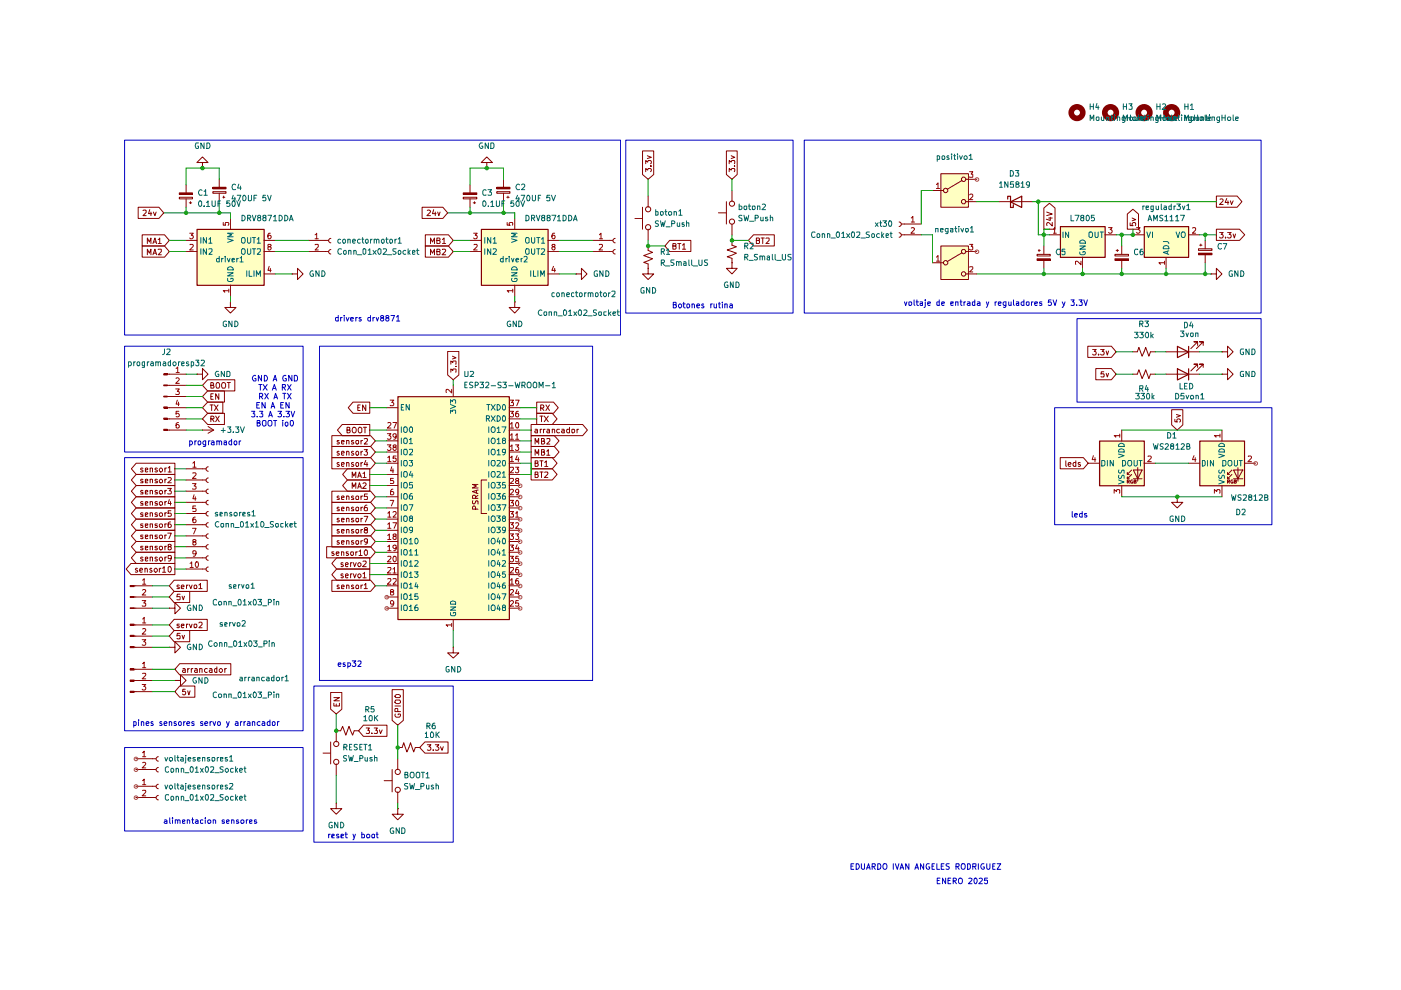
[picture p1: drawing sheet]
<svg xmlns="http://www.w3.org/2000/svg" width="297mm" height="210mm" viewBox="0 0 297 210" stroke-linecap="round" stroke-linejoin="round" font-family="sans-serif">
<g fill="#ffffc2">
<path d="M199.5 36.8h5.8v7.1h-5.8z"/>
<path d="M199.5 52.2h5.8v7.1h-5.8z"/>
<path d="M224.8 48h9.5v6.5h-9.5z"/>
<path d="M242.6 48h9.4v6.5h-9.4z"/>
<path d="M84.3 84.1h23.6v47.2h-23.6z"/>
<path d="M102 48.6h14.2v11.9h-14.2z"/>
<path d="M41.7 48.6h14.3v11.9h-14.3z"/>
<path d="M233.1 93.5h9.5v9.5h-9.5z"/>
<path d="M254.3 93.5h9.5v9.5h-9.5z"/>
</g>
<g fill="none" stroke="#840000" stroke-width=".21">
<path d="M199.5 36.8h5.8v7.1h-5.8zM204 38.3l-3.2 1.8M204.7 38h2.4M197.7 40.4h2.4M197.7 55.7h2.4M199.5 52.2h5.8v7.1h-5.8zM204 53.6l-3.2 1.9M204.7 42.8h2.4M204.7 58.1h2.4M204.7 53.3h2.4M211.8 42.8h7.1M219.9 54.9h2.8v.3h-2.8z"/>
<path d="M219.9 53.9h2.8v.4h-2.8zM220.1 53.1h.5M220.3 52.9v.4M221.3 52.2v1.7M221.3 55.2v1.7M222.5 49.8h2.3M229.5 54.5v2.4M234.3 49.8h2.3M239 45.4l1.2-1 1.2 1v3.2h-2.4zM239.6 47.2v.6h.6l-.2-.4 .3-.2h.4v.6M240 46.2l.8 .4-.8 .2M240.2 49.8h2.4"/>
<path d="M247.2 54.5v2.4M252 49.8h2.3M256.7 58.1h1.2v-1.2l1.2 1.2-1.2 1.2v-1.2M256.7 58.1h.1M257.9 48.6h4.9l1.1 1.2-1.1 1.2h-4.9zM257.9 41.6h4.4l1 1.2-1 1.1h-4.4zM258.6 49.3h.7l-.4 .4 .3 .1v.6l-.5 .1-.1-.2M258.7 42.2h.4l.2 .3-.7 .8h.7M259.8 50.3v.2M260.1 42.1l-.3 .8h.7M260.3 49.3h.7l-.4 .4 .4 .3-.1 .4-.5 .1-.1-.2M260.3 42.6v.7"/>
<path d="M260.9 42.6l.2 .7 .4-.7M261.5 49.6l.2 .9 .3-.9M27.6 128.9h.8v.1h-.8zM28.4 128.9h.4M28.4 126.6h.4M28.4 124.2h.4"/>
<circle cx="204.3" cy="38" r=".47"/>
<circle cx="200.5" cy="55.7" r=".47"/>
<circle cx="200.5" cy="40.4" r=".47"/>
<circle cx="204.3" cy="53.3" r=".47"/>
<circle cx="204.3" cy="58.1" r=".47"/>
<circle cx="204.3" cy="42.8" r=".47"/>
</g>
<g fill="none" stroke="#a90000" stroke-width=".21">
<path d="M198.5 39.1l.4-.3v1.2M198.5 40h.7M205.6 36.4h.6l-.3 .5 .3 .1v.5h-.6M198.5 54.5l.4-.3v1.2M198.5 55.4h.7M205.6 41.3l.1-.2h.4l.1 .2v.4l-.6 .6h.6M205.6 56.6h.6v.4l-.6 .7h.6M205.6 51.8h.6l-.3 .4 .3 .1v.5l-.1 .2h-.4l-.1-.2M223.4 48.6l.2-.3v1.1M223.4 49.4h.5M229.2 55.4v.7l-.9-.7-.3 .1 .1 .5M235 48.3h.8l-.4 .4 .4 .2-.1 .5h-.5l-.2-.1"/>
<path d="M241 48.3h.7l-.4 .4 .4 .2v.3l-.2 .2h-.4l-.1-.1M246.9 55.7h-1.2l.3 .3M246.9 55.4v.6M252.8 48.3h.7v.5l-.7 .6h.7"/>
</g>
<path d="M213.7 42.2v-.6h.5v2.4h.6v-.6M214.2 42.8l2.4-1.2v2.4zM224.8 48h9.5v6.6h-9.5zM242.6 48h9.4v6.6h-9.4z" fill="none" stroke="#840000" stroke-width=".25"/>
<path d="M219.9 55h2.8" fill="none" stroke="#840000" stroke-width=".34"/>
<g fill="none" stroke="#006464" stroke-width=".21">
<path d="M225.4 49.2v1.2M226.6 49.2v1.2l-.7-1.2v1.2M228.9 53.4v.4l.3 .2h.6l.3-.3-.1-.4h-.4v.3M228.9 52.2h1.2l-1.2 .6h1.2M228.9 51.1a.66 .66 0 0 1 .8-.2 .66 .66 0 0 1 .4 .7h-1.2zM230.9 49.4l.2-.2h.4a.86 .86 0 0 1-.1 1.2l-.5-.2zM232.2 49.2v.9l.2 .3 .4-.3v-.9M233.3 49.2h.6M233.6 49.2v1.2M243.2 49.2l.3 1.2 .4-1.2M244.3 49.2v1.2M246.6 51.2h.9l.3 .4"/>
<path d="M246.8 52.2h.8l.2 .5h-1.2zM247.5 53.3v.5M247.8 53.2l-1.2 .3 1.2 .4M249.3 49.2l.5 1.2 .3-1.2M250.6 49.2h.5a.77 .77 0 0 1-.1 1.2l-.4-.1a.87 .87 0 0 1 0-1.1z"/>
</g>
<path d="M27.6 128.9h.8v.1h-.8z" fill="#840000"/>
<path d="M27.6 126.5h.8v.2h-.8z" fill="none" stroke="#840000" stroke-width=".21"/>
<path d="M27.6 126.5h.8v.2h-.8z" fill="#840000"/>
<path d="M27.6 124.1h.8v.3h-.8z" fill="none" stroke="#840000" stroke-width=".21"/>
<path d="M27.6 124.1h.8v.3h-.8z" fill="#840000"/>
<path d="M94.9 74.5h2.4v5l-1.2 1-1.2-1zM95.6 78.9v-.7l.4 .4 .1-.4h.5v.7M95.6 77.2v-.7l.4 .4 .1-.4h.5v.7M95.9 75.5l.8 .4-.8 .2M96.6 77.7h.1M28.8 124.2h3.5M28.8 126.6h3.5M28.8 128.9h3.5M27.6 146.6h.8v.2h-.8zM28.4 146.6h.4M28.4 144.3h.4M28.4 141.9h.4" fill="none" stroke="#840000" stroke-width=".21"/>
<path d="M30.1 127.3h.8l-.4 .5h.3l.1 .2-.1 .5-.7-.1M30.2 123l.4-.3v1.2M30.2 125.1l.4-.1 .3 .3-.8 .9h.8M30.2 123.9h.7" fill="none" stroke="#a90000" stroke-width=".21"/>
<path d="M27.6 146.6h.8v.2h-.8z" fill="#840000"/>
<path d="M27.6 144.2h.8v.2h-.8z" fill="none" stroke="#840000" stroke-width=".21"/>
<path d="M27.6 144.2h.8v.2h-.8z" fill="#840000"/>
<path d="M27.6 141.8h.8v.3h-.8z" fill="none" stroke="#840000" stroke-width=".21"/>
<path d="M27.6 141.8h.8v.3h-.8z" fill="#840000"/>
<g fill="none" stroke="#840000" stroke-width=".21">
<path d="M27.6 137.1h.8v.2h-.8zM28.4 137.2h.4M28.4 134.9h.4M28.4 132.5h.4M35.9 128.9h1.2v-1.1l1.2 1.1-1.2 1.2v-1.2M35.9 128.9h.1M36.9 125.4h3.3v2.4h-3.3l-1-1.2zM36.9 131.3h7v2.4h-7l-1-1.2zM36.9 133.7h3.3v2.4h-3.3l-1-1.2zM36.9 123h7v2.4h-7l-1-1.2zM38 132.3h-.4l-.1 .2 .1 .2 .4 .1v.2h-.5M38 124.1l-.3-.1-.2 .2 .2 .3h.3v.3h-.5"/>
<path d="M38.2 126h-.6l-.1 .6 .6-.1 .1 .6h-.7M38.2 134.3h-.6l-.1 .6 .2-.2h.3l.2 .2v.5h-.7M38.4 132.7l.6-.1-.1-.3h-.4l-.1 .2v.4l.2 .2 .3-.1M38.4 124.5l.6-.1-.1-.4-.5 .2v.5l.5 .1M38.6 126.4l.3 .8 .2-.8M38.6 134.7l.3 .8 .2-.8M39.5 124v.8M39.5 132.3v.8M39.9 132.3h-.3l-.1 .2M39.9 124l-.4 .3M40.1 132.3l.4 .8 .2-.8M40.1 124l.4 .8 .2-.8"/>
<path d="M41.1 132.4l.6-.1v.7h-.6zM41.1 124.2l.2-.2 .4 .1v.7l-.6-.1zM42.2 132.1l.1-.2h.4l.1 .2v.3l-.6 .7h.6M42.2 124l.3-.3v1.1M42.2 124.8h.6M28.8 141.9h3.5M28.8 144.3h3.5M28.8 146.6h3.5"/>
</g>
<path d="M30.1 145.1h.8l-.4 .4 .3 .1v.6l-.5 .1-.2-.2M30.2 140.7l.4-.3v1.2M30.2 142.8l.6-.1 .1 .4-.8 .8h.8M30.2 141.6h.7" fill="none" stroke="#a90000" stroke-width=".21"/>
<path d="M27.6 137.1h.8v.2h-.8z" fill="#840000"/>
<path d="M27.6 134.7h.8v.3h-.8z" fill="none" stroke="#840000" stroke-width=".21"/>
<path d="M27.6 134.7h.8v.3h-.8z" fill="#840000"/>
<path d="M27.6 132.3h.8v.3h-.8z" fill="none" stroke="#840000" stroke-width=".21"/>
<path d="M27.6 132.3h.8v.3h-.8z" fill="#840000"/>
<g fill="none" stroke="#840000" stroke-width=".21">
<path d="M39.5 39.2v1.7M42.9 34.5h1.2l-1.2-1.2-1.2 1.2h1.2v1.1M42.9 35.6h.1M45.1 39.7h2.8v.3h-2.8zM46.5 38v1.7M99.7 39.2v1.7M103.2 34.5h1.2l-1.2-1.2-1.2 1.2h1.2v1.1M103.2 35.6h.1M105.3 39.7h2.8v.3h-2.8zM106.8 38v1.7M136.2 32h2.4v5l-1.2 1-1.2-1zM136.9 36.4v-.7l.4 .4 .1-.4h.5l.2 .2v.3l-.2 .2"/>
<path d="M136.9 34.7v-.7l.4 .4 .1-.4h.5l.2 .2v.3l-.2 .2M137.2 33l.9 .4-.9 .2M137.9 35.2h.2M154 32h2.3v5l-1.1 1-1.2-1zM154.6 36.4v-.7l.4 .4 .2-.4h.5v.7M154.6 34.7v-.7l.4 .4 .2-.4h.5v.7M155 33l.8 .4-.8 .2M155.7 35.2h.1M29.3 43.9h4.4l1 1.2-1 1.2h-4.4zM30.1 52.2h4.8l1 1.1-1 1.2h-4.8zM30.1 49.8h4.8l1 1.2-1 1.2h-4.8zM30.3 44.6h.7v.4l-.7 .7h.7"/>
<path d="M31.2 54v-1.2l.5 .9 .3-.9v1.2M31.2 51.6v-1.1l.5 .8 .3-.8v1.1M31.7 44.4l-.2 .9h.7M32 45v.7M32.4 54l.5-1.2 .3 1.2M32.4 51.6l.5-1.1 .3 1.1M32.5 45l.4 .7 .2-.7M32.5 53.7h.6M32.5 51.3h.6M33.5 52.9h.7v.4l-.7 .7h.7M33.5 50.8l.4-.3v1.1M33.5 51.6h.7"/>
<path d="M38 40.9h2.8v.3h-2.8zM38 41.8h2.8v.4h-2.8zM39.5 42.2v1.7M40.1 43h.5M40.4 42.8v.4M45.1 40.6h2.8v.4h-2.8zM46.5 41v1.8M47.2 41.8h.5M47.4 41.6v.4M89.5 43.9h4.4l1 1.2-1 1.2h-4.4zM90.2 52.2h4.9l1 1.1-1 1.2h-4.9zM90.2 49.8h4.9l1 1.2-1 1.2h-4.9z"/>
<path d="M90.6 44.6l.4-.1 .3 .4-.8 .8h.8M91.3 54v-1.2l.4 .9 .4-.9v1.2M91.3 51.6v-1.1l.4 .8 .4-.8v1.1M91.9 44.4l-.2 .9h.8M92.3 45v.7M92.6 53.3h.5l.2-.3-.2-.2h-.5v1.2h.5l.2-.2v-.3l-.3-.2M92.6 51h.5l.2-.4-.2-.1h-.5v1.1h.5l.2-.1v-.4l-.3-.1M92.8 45l.2 .7 .3-.7M93.8 52.9l.5-.1 .2 .4-.8 .8h.8M93.8 50.8l.3-.3v1.1M93.8 51.6h.7M98.2 40.9h2.9v.3h-2.9z"/>
<path d="M98.2 41.8h2.9v.4h-2.9zM99.7 53.3h2.3M99.7 51h2.3M99.7 42.2v1.7M100.3 43h.5M100.6 42.8v.4M105.3 40.6h2.8v.4h-2.8zM106.8 41v1.8M107.4 41.8h.5M107.7 41.6v.4M109.1 46.3v2.3M116.2 53.3h2.3"/>
<path d="M116.2 51h2.3M116.2 58.1h2.3M122.1 58.1h1.2v-1.2l1.2 1.2-1.2 1.2v-1.2M122.1 58.1h.1M125.6 53.3h4.3M125.6 51h4.3M130.4 52.9a.47 .47 0 0 0-.4 .5 .47 .47 0 0 0 .4 .5M130.4 50.5a.47 .47 0 0 0-.4 .5 .47 .47 0 0 0 .4 .5M134.6 46.3h1.6M136.2 43.9v4.7M137.4 56.9v1.2h1.2l-1.2 1.2-1.2-1.2h1.2M137.4 56.9h.1"/>
<path d="M137.4 52.2v.9l.9 .4-1.8 .7 1.8 .7-1.8 .7 .9 .4v.9M137.4 41.6v2.3M137.4 48.6v2.4M142 51h4.5v2.3h-4.5l-1-1.1zM142.7 52.2h.5l.1-.4-.1-.2h-.5v1.2h.5l.1-.1v-.4l-.2-.1M143.7 51.6h.7M144 51.6v1.2M144.7 52l.3-.4v1.2M144.7 52.8h.7M152.3 45.1h1.7M154 42.8v4.7M155.2 51v1l.9 .3-1.9 .7 1.9 .7-1.9 .7 1 .4v.9"/>
<path d="M155.2 55.7v1.2h1.1l-1.1 1.2-1.2-1.2h1.2M155.2 55.7h.1M155.2 40.4v2.4M155.2 47.5v2.3M159.8 49.8h4.4v2.4h-4.4l-1.1-1.2zM160.4 51h.5l.1-.4-.1-.1h-.5v1.1h.5l.1-.1v-.4l-.2-.1M161.4 50.5h.7M161.7 50.5v1.1M162.4 50.5h.7v.5l-.7 .6h.7M190.6 49.4a.47 .47 0 0 1 .5 .4 .47 .47 0 0 1-.5 .5M190.6 47.1a.47 .47 0 0 1 .5 .4 .47 .47 0 0 1-.5 .5M191.1 49.8h4.2"/>
<path d="M191.1 47.5h4.2M35.5 79.3h.4M109.1 64v1.2h1.1l-1.1 1.2-1.2-1.2h1.2M109.1 64h.1M109.1 60.5v2.3M28.9 98.2h8.2v2.4h-8.2l-1-1.2zM30.3 99.3l-.3-.1-.2 .2 .2 .3h.3v.3h-.5M30.8 99.7l.5-.1v-.3h-.5v.7h.5M31.8 99.4l.2-.2 .3 .1v.8M31.8 99.2v.9M33.4 99.3l-.4-.1-.1 .2 .1 .3h.4v.3h-.5M33.8 99.5l.4-.3 .3 .3v.3l-.5 .3-.2-.3z"/>
<path d="M34.7 91h.8v.3h-.8zM35 99.2v.9M35.3 99.2l-.3 .3M35.5 91.2h.4M35.5 86.4h.4M35.5 88.8h.4M35.5 84.1h.4M35.5 81.7h.4M35.6 99.2l.4-.3v1.2M39.5 99.4h4.2M44.2 99a.47 .47 0 0 0-.5 .4 .47 .47 0 0 0 .5 .5M70.4 92.4h8.2l1 1.1-1 1.2h-8.2z"/>
<path d="M70.4 97h8.2l1 1.2-1 1.2h-8.2zM70.4 94.7h8.2l1 1.1-1 1.2h-8.2zM71.9 93.4h-.4v.2l.5 .4-.2 .1h-.3M71.9 98.1l-.3-.1-.1 .3 .5 .4-.2 .2-.3-.1M71.9 95.8l-.3-.1-.1 .2 .5 .5-.2 .1-.3-.1M72.4 93.7l.6-.1-.1-.2h-.4l-.1 .2v.4l.2 .1h.3M72.4 98.5l.6-.1-.2-.4-.4 .2v.5l.2 .2 .3-.1M72.4 96.1l.6-.1-.2-.3-.4 .1v.6l.2 .1 .3-.1M72.6 90h5.8v2.4h-5.8l-1.1-1.2zM73.5 93.5l.4-.1 .1 .7M73.5 98.2l.2-.2 .3 .2v.7M73.5 95.8l.2-.1 .3 .1v.7"/>
<path d="M73.5 93.4v.7M73.5 95.7v.8M73.5 98v.9M73.6 91.2h.4l.2-.2v-.3l-.2-.1h-.4v1.2l.6-.1 .1-.3-.3-.2M73.7 99.4h4.7v2.4h-4.7l-1.1-1.2zM74.8 90.8l.2-.2a.6 .6 0 0 1 .5 .6 .6 .6 0 0 1-.5 .6l-.3-.4zM74.8 85.3h3.6v2.3h-3.6l-1-1.2zM74.9 93.4h-.3l-.1 .2 .5 .4-.2 .1h-.3M74.9 98.1l-.2-.1-.2 .3 .5 .4-.2 .2-.3-.1M74.9 95.8l-.2-.1-.2 .2 .5 .5-.2 .1-.3-.1M75.5 93.4l.5 .1v.6h-.5zM75.5 98.1l.4-.1 .1 .2v.5l-.1 .2-.5-.3z"/>
<path d="M75.5 95.8l.4-.1 .1 .1v.6l-.1 .1-.5-.2zM75.9 86.4h.3M76.2 90.6l.5 .2v.8l-.5 .2a.78 .78 0 0 1 0-1.2zM76.4 85.9h-.5v1.1h.5M76.5 93.4v.7M76.5 95.7v.8M76.5 98v.9M76.9 93.4l-.4 .2M76.9 98l-.4 .3M76.9 95.7l-.4 .2M77 90.6h.7M77.2 93h.7v.5l-.7 .6h.7"/>
<path d="M77.2 95.3h.7l-.3 .5h.3v.6l-.2 .1h-.3l-.2-.1M77.4 90.6v1.2M77.6 97.6l-.4 .9h.8M77.6 85.9v1.1l-.7-1.1v1.1M77.8 98v.9M82 91.2h2.3M82 93.5h2.3M82 95.8h2.3M82 98.2h2.3M82 86.4h2.3M96.1 81.7v2.4M107.9 91.2h2.3"/>
<path d="M107.9 93.5h2.3M107.9 95.8h2.3M107.9 98.2h2.3M107.9 86.4h2.3M107.9 88.8h2.3M112.6 97h4.5l1 1.2-1 1.2h-4.5zM112.6 99.4h4.5l1 1.2-1 1.2h-4.5zM112.6 90h10.9l1 1.2-1 1.2h-10.9zM112.6 92.4h4.9l1 1.1-1 1.2h-4.9zM112.6 94.7h4.9l1 1.1-1 1.2h-4.9zM113.5 98.2h.5v-.4l-.5-.1v1.2l.5-.1 .1-.3-.2-.3M113.5 91h.4l.1 .8"/>
<path d="M113.5 94.1v-1.1l.4 .8 .3-.8v1.1M113.5 96.5v-1.2l.4 .9 .3-.9v1.2M113.8 87.6h3.3l1 1.2-1 1.2h-3.3zM113.8 85.3h3.5l1.1 1.1-1.1 1.2h-3.5zM114 91.3l-.5 .1-.1 .1 .1 .3 .5-.1M114.5 97.7h.6M114.5 88.2h.6M114.6 91v.8M114.6 86.5l.6-.1v-.5h-.6v1.1M114.8 93.6h.4l.2-.2v-.4h-.6v1.1h.6l.1-.4-.3-.1M114.8 95.8h.5l.1-.4-.6-.1v1.2l.6-.1 .1-.3-.3-.3M114.8 88.2v1.2"/>
<path d="M114.8 97.7v1.2M114.9 91h-.3v.2M114.9 86.5l.4 .5M115.2 91v.8M115.4 88.2l.8 1.2M115.5 98l.3-.3v1.2M115.5 98.9h.7M115.6 91l-.4 .2M115.7 85.9l.8 1.1M115.9 93h.7v.5l-.7 .6h.7M115.9 95.7l.3-.4v1.2M115.9 96.5h.7"/>
<path d="M116 91h.4l.1 .8M116.2 88.2l-.8 1.2M116.5 91.3l-.5 .1-.1 .1 .2 .3 .4-.1M116.5 85.9l-.8 1.1M117.1 91.1l.4-.1 .1 .8M117.1 91v.8M118.6 91h-.4l-.2 .2 .1 .5h.5M119.1 91h.4l.1 .8M119.6 91.3l-.5 .1-.1 .1 .2 .3 .4-.1M120.7 91h-.5l-.1 .5a.36 .36 0 0 0 .6 .2M120.7 90.6v1.2M121.2 91.1l.6-.1v.7h-.6z"/>
<path d="M122.3 91v.8M122.7 91h-.3l-.1 .2M27.8 119.5h9.3v2.3h-9.3l-1-1.2zM28.9 103h8.2v2.3h-8.2l-1-1.2zM28.9 100.6h8.2v2.4h-8.2l-1-1.2zM28.9 105.3h8.2v2.4h-8.2l-1-1.2zM28.9 107.7h8.2v2.4h-8.2l-1-1.2zM28.9 114.8h8.2v2.3h-8.2l-1-1.2zM28.9 117.1h8.2v2.4h-8.2l-1-1.2zM28.9 110.1h8.2v2.3h-8.2l-1-1.1zM28.9 112.4h8.2v2.4h-8.2l-1-1.2zM30.3 104.1l-.3-.1-.2 .1 .2 .3h.3v.3h-.5"/>
<path d="M30.3 101.7l-.3-.1-.2 .2 .2 .2h.3v.4h-.5M30.3 106.4l-.3-.1-.2 .2 .2 .3h.3v.3h-.5M30.3 108.8l-.3-.1-.2 .2 .2 .2h.3v.4h-.5M30.3 115.8h-.4l-.1 .2 .1 .2h.4v.3h-.5M30.3 118.2l-.3-.1-.2 .2 .2 .2 .3 .1v.3h-.5M30.3 111.1h-.4l-.1 .2 .1 .1 .4 .1v.3h-.5M30.3 113.5h-.4l-.1 .1 .1 .2 .4 .1v.2h-.5M30.8 104.4l.5-.2v-.1h-.5v.6h.5M30.8 102l.5-.1v-.2h-.5v.7h.5M30.8 106.8l.5-.2v-.2h-.5v.7h.5M30.8 109.1l.5-.1v-.2h-.5v.7h.5M30.8 116.2l.5-.1v-.3h-.5v.7h.5"/>
<path d="M30.8 118.5l.5-.1v-.2h-.5v.7h.5M30.8 111.4l.5-.1v-.2h-.5v.7h.5M30.8 113.8l.5-.1v-.2h-.5v.6h.5M31.8 104.1h.5v.6M31.8 101.8l.2-.2 .3 .1v.7M31.8 106.4h.5v.7M31.8 108.8h.5v.7M31.8 115.9l.5-.1v.8M31.8 118.3l.2-.2 .3 .1v.8M31.8 111.2l.5-.1v.7M31.8 113.5h.5v.7M31.8 101.6v.8"/>
<path d="M31.8 104v.7M31.8 106.3v.8M31.8 108.7v.8M31.8 111.1v.7M31.8 113.5v.7M31.8 115.8v.8M31.8 118.1v.9M33.4 104.1l-.4-.1-.1 .1 .1 .3h.4v.3h-.5M33.4 101.7l-.4-.1-.1 .2 .1 .2h.4v.4h-.5M33.4 106.4l-.4-.1-.1 .2 .1 .3h.4v.3h-.5M33.4 108.8l-.4-.1-.1 .2 .1 .2h.4v.4h-.5M33.4 115.8h-.5v.2v.2h.5v.3h-.5"/>
<path d="M33.4 118.2l-.4-.1-.1 .2 .1 .2 .4 .1v.3h-.5M33.4 111.1h-.5v.2v.1l.5 .1v.3h-.5M33.4 113.5h-.5v.1v.2l.5 .1v.2h-.5M33.8 101.9l.4-.3 .3 .3v.3l-.2 .2h-.3l-.2-.2zM33.8 116l.2-.2h.3l.2 .2-.1 .5h-.5zM33.8 118.4l.4-.3 .3 .3v.3l-.5 .3-.2-.3zM33.8 111.3l.2-.2h.3l.2 .2-.1 .5h-.5zM33.8 113.6l.2-.1h.3l.2 .1-.1 .5h-.5zM33.9 104.1h.5l.1 .5-.2 .1h-.3l-.2-.1zM33.9 106.4h.5l.1 .5-.2 .2h-.3l-.2-.2zM33.9 108.8h.5l.1 .5-.2 .2h-.3l-.2-.2zM35 101.6v.8"/>
<path d="M35 104v.7M35 106.3v.8M35 108.7v.8M35 111.1v.7M35 113.5v.7M35 115.8v.8M35 118.1v.9M35.3 104l-.3 .1v.1M35.3 101.6l-.3 .3M35.3 106.3l-.3 .1v.2M35.3 108.7l-.3 .1v.2M35.3 115.8h-.2l-.1 .2"/>
<path d="M35.3 118.1l-.3 .3M35.3 111.1h-.2l-.1 .2M35.3 113.5h-.2l-.1 .1M35.6 103.5h.7l-.4 .6 .4 .1v.4l-.1 .1-.6-.1M35.6 113h.7l-.5 1.2M35.6 101.3h.6l.1 .3-.7 .8h.7M35.6 100.1h.7M35.8 115.9l-.2-.1v-.3h.6v.3l-.6 .2v.5l.2 .1 .4-.1 .1-.2-.2-.4M35.9 105.9l-.3 .9h.7M36.2 110.7l-.6 .2v.9h.6l.1-.5-.2-.2h-.3l-.2 .2M36.2 106.3v.8M36.2 108.3h-.6v.6l.6-.1 .1 .2v.3l-.1 .2-.6-.1"/>
<path d="M36.3 118.3l-.1 .1h-.5l-.1-.5 .6-.1 .1 .1-.1 .9-.5 .2M39.5 118.3h4.2M39.5 115.9h4.2M39.5 113.6h4.2M39.5 111.3h4.2M39.5 108.9h4.2M39.5 106.5h4.2M39.5 104.1h4.2M39.5 101.8h4.2M44.2 117.8a.47 .47 0 0 0-.5 .5 .47 .47 0 0 0 .5 .5M44.2 115.5a.47 .47 0 0 0-.5 .5 .47 .47 0 0 0 .5 .4M44.2 113.2a.47 .47 0 0 0-.5 .5 .47 .47 0 0 0 .5 .4"/>
<path d="M44.2 110.8a.47 .47 0 0 0-.5 .5 .47 .47 0 0 0 .5 .5M44.2 108.5a.47 .47 0 0 0-.5 .4 .47 .47 0 0 0 .5 .5M44.2 106.1a.47 .47 0 0 0-.5 .5 .47 .47 0 0 0 .5 .4M44.2 103.7a.47 .47 0 0 0-.5 .5 .47 .47 0 0 0 .5 .5M44.2 101.3a.47 .47 0 0 0-.5 .5 .47 .47 0 0 0 .5 .5M69.3 115.9h9.3l1 1.2-1 1.2h-9.3zM70.4 111.3h8.2l1 1.1-1 1.2h-8.2zM70.4 113.6h8.2l1 1.2-1 1.2h-8.2zM70.4 108.9h8.2l1 1.2-1 1.2h-8.2zM70.4 106.5h8.2l1 1.2-1 1.2h-8.2zM70.4 104.1h8.2l1 1.2-1 1.2h-8.2zM70.8 117h-.4v.3h.3l.2 .3-.2 .2-.3-.1"/>
<path d="M71.3 117.3h.6l-.1-.3h-.4l-.1 .2v.4l.2 .2 .3-.1M71.4 118.3h7v2.3h-7l-1-1.1zM71.9 112.3h-.4v.1l.5 .5-.2 .1-.3-.1M71.9 114.6h-.4v.2l.5 .4-.2 .2-.3-.1M71.9 109.9h-.4v.2l.5 .4-.2 .2-.3-.1M71.9 107.6l-.3-.1-.1 .2 .1 .2h.3v.4h-.4M71.9 105.2h-.3l-.1 .1 .1 .3h.3v.3h-.4M72.4 112.6l.6-.1-.1-.2h-.4l-.1 .1v.5l.2 .1 .3-.1M72.4 115l.6-.1-.1-.3h-.4l-.1 .2v.4l.2 .2 .3-.1M72.4 110.2h.6l-.1-.3h-.4l-.1 .2v.4l.2 .2 .3-.1M72.4 107.9l.6-.1-.2-.3-.4 .2v.4l.1 .2h.4M72.4 105.6l.6-.2-.2-.2-.4 .1v.4l.1 .2h.4"/>
<path d="M72.4 117.1l.4-.1 .1 .8M72.4 117v.8M72.7 119.4h-.4v.2l.3 .1 .2 .3-.2 .1h-.3M73.2 119.7l.6-.1-.1-.3-.5 .2v.5l.2 .1h.3M73.5 112.4l.4-.1 .1 .7M73.5 114.7l.4-.1 .1 .8M73.5 110l.4-.1 .1 .8M73.5 107.6l.3-.1 .2 .2v.6M73.5 105.2h.3l.2 .1v.6M73.5 105.2v.7M73.5 107.5v.8M73.5 109.9v.8"/>
<path d="M73.5 112.3v.7M73.5 114.6v.8M73.7 101.8h4.7v2.3h-4.7l-1.1-1.1zM73.8 117h-.4v.3h.3l.2 .3-.2 .2-.3-.1M74.3 119.3v.8M74.4 117l.5 .1v.5l-.1 .2-.5-.3zM74.7 119.3l-.4 .2M74.7 101.3v-1.2l.3 .8 .4-.8v1.2M74.7 103.5v-1.1l.3 .8 .4-.8v1.1M74.9 119.3l.3 .8 .3-.8M74.9 112.3h-.3l-.1 .1 .5 .5-.2 .1-.3-.1M74.9 114.6h-.3l-.1 .2 .5 .4-.2 .2-.3-.1"/>
<path d="M74.9 109.9h-.3l-.1 .2 .5 .4-.2 .2-.3-.1M74.9 107.6l-.2-.1-.2 .2 .2 .2h.2v.4h-.4M74.9 105.2h-.2l-.2 .1 .2 .3h.2v.3h-.4M75.4 117v.8M75.5 112.3l.5 .1v.5h-.5zM75.5 114.6l.5 .1v.6h-.5zM75.5 109.9l.5 .1v.6h-.5zM75.5 107.6h.5l-.1 .7h-.4zM75.5 105.2h.5l-.1 .7h-.4zM75.8 117h-.3l-.1 .2M75.9 119.5l.4-.2 .2 .2v.4l-.4 .2-.2-.2zM75.9 101.3l.3-1.2 .4 1.2"/>
<path d="M75.9 103.5l.3-1.1 .4 1.1M75.9 100.9h.6M75.9 103.2h.6M76.1 116.9l.4-.3v1.2M76.1 117.8h.7M76.5 105.2v.7M76.5 107.5v.8M76.5 109.9v.8M76.5 112.3v.7M76.5 114.6v.8M76.9 112.3l-.4 .1M76.9 114.6l-.4 .2"/>
<path d="M76.9 109.9l-.4 .2M76.9 107.5l-.4 .3M76.9 105.2l-.4 .2M77 119h.6v.3l-.7 .8h.7M77 100.4l.3-.3v1.2M77 102.5l.4-.1 .2 .3-.7 .8h.7M77 101.3h.6M77.2 109.5h.8l-.5 1.2M77.4 116.7l.2-.1 .3 .2v.7l-.3 .3-.2-.2a.69 .69 0 0 1 0-.9zM77.5 112.4l-.3-.3 .3-.3 .4 .1v.4a.51 .51 0 0 0-.6 .6h.6v-.5h-.2M77.8 107.1l-.4 .2-.2 .8 .2 .2 .5-.1-.1-.6h-.4l-.2 .2M77.9 114.7l-.2 .3h-.2l-.3-.3 .1-.4h.6v.8l-.5 .3"/>
<path d="M77.9 104.7h-.6l-.1 .6 .6-.1 .1 .6h-.7M82 110.1h2.3M82 112.4h2.3M82 114.8h2.3M82 117.1h2.3M82 119.5h2.3M82 100.6h2.3M82 103h2.3M82 105.3h2.3M82 107.7h2.3M100.2 106.2v.6h.5l.1-.5 .4-.1 .1 .1v.5M100.8 107.9v-.4l-.4-.2-.2 .2v.4h1.1"/>
<path d="M100.8 105.7v-.6h-.6v.6h1.1M101 104v.6M101.3 103.9l-1.1 .3 1.1 .4M101.3 102.7h-1.1l.8 .3-.8 .5h1.1M101.3 105l-.5 .4M103.2 101.8h-1.2v7.1h1.2M107.9 110.1h2.3M107.9 112.4h2.3M107.9 114.8h2.3M107.9 117.1h2.3M107.9 119.5h2.3M107.9 100.6h2.3"/>
<path d="M107.9 103h2.3M107.9 105.3h2.3M107.9 107.7h2.3M113.5 100.6h.5v-.4l-.5-.1v1.2l.5-.1 .1-.4-.2-.2M114.5 100.1h.6M114.8 100.1v1.2M115.5 100.2l.6-.1 .1 .3-.8 .9h.8M28.8 132.5h3.5M28.8 134.9h3.5M28.8 137.2h3.5M29.1 120.6l-.2-.1-.2 .2 .5 .5-.2 .1-.3-.1M29.6 120.9l.6-.1-.1-.3-.5 .1v.6l.2 .1 .3-.1"/>
<path d="M30.7 120.6l.2-.1 .3 .1v.7M30.7 120.5v.8M32.2 120.6l-.3-.1-.2 .2 .6 .5-.2 .1-.4-.1M32.7 120.7l.4-.2 .3 .2v.4l-.5 .2-.2-.2zM33.8 120.5v.8M34.1 120.5l-.3 .2M34.5 120.5l.3-.4v1.2M34.5 121.3h.6M35.6 120.3l.2-.2a.6 .6 0 0 1 .6 .5 .6 .6 0 0 1-.2 .6l-.3 .1-.3-.2zM35.9 137.2h1.2v-1.1l1.2 1.1-1.2 1.2v-1.2M35.9 137.2h.1M39.5 120.6h4.2"/>
<path d="M44.2 120.2a.47 .47 0 0 0-.5 .5 .47 .47 0 0 0 .5 .5M70.4 123h8.2l1 1.2-1 1.2h-8.2zM71.4 120.6h7v2.4h-7l-1-1.2zM71.9 124.1l-.3-.1-.1 .3 .5 .4-.5 .1M72.4 124.5l.6-.1-.2-.4-.4 .2v.5l.5 .1M72.7 121.8h-.4v.2l.3 .1 .2 .2-.2 .2-.3-.1M73.2 122.1l.6-.1-.1-.3-.5 .1v.5l.2 .2 .3-.1M73.5 124.2l.2-.2 .3 .2v.6M73.5 124v.8M74.3 121.7v.8M74.7 121.7l-.4 .2M74.9 121.7l.3 .8 .3-.8"/>
<path d="M74.9 124.1l-.2-.1-.2 .3 .5 .4-.5 .1M75.5 124.1l.4-.1 .1 .2-.1 .6h-.4zM76.1 121.7l.4 .2v.4l-.2 .2-.4-.2v-.4zM76.5 124v.8M76.9 124l-.4 .3M77 121.7l.3-.4v1.2M77 122.5h.6M77.2 124l.4-.3v1.1M77.2 124.8h.7M82 124.2h2.3M82 121.8h2.3M82 126.6h2.3"/>
<path d="M82 128.9h2.3M96.1 137.2v1.2h1.2l-1.2 1.1-1.2-1.1h1.2M96.1 137.2h.1M96.1 131.3v2.4M107.9 124.2h2.3M107.9 121.8h2.3M107.9 126.6h2.3M107.9 128.9h2.3M37.1 144.3h1.2v-1.2l1.2 1.2-1.2 1.2v-1.2M37.1 144.3h.1M38.1 145.5h3.2v2.3h-3.2l-1-1.2zM38.1 140.7h10.8v2.4h-10.8l-1-1.2z"/>
<path d="M38.8 141.8l.3-.1 .2 .2v.7M39.3 146.1h-.5l-.1 .5h.6v.6l-.4 .1-.2-.1M39.3 142.1h-.4l-.2 .1 .2 .4 .4-.1M39.8 146.5l.2 .8 .3-.8M39.8 141.7v.9M40.1 141.7l-.3 .3M40.6 141.7v.9M40.9 141.7l-.3 .3M41.3 141.8l.4-.1 .1 .2v.7M41.8 142.1h-.4l-.2 .1 .2 .4 .4-.1M42.3 141.9l.2-.2 .3 .1v.8M42.3 141.7v.9"/>
<path d="M43.9 141.8l-.3-.1-.3 .3v.3l.3 .3 .3-.1M44.4 141.8l.4-.1 .2 .2v.7M45 142.1h-.5l-.1 .1 .1 .4 .5-.1M46 141.8l-.3-.1-.2 .3 .1 .5h.4M46 141.4v1.2M46.5 142l.4-.3 .3 .3v.3l-.5 .3-.2-.3zM47.7 141.7v.9M48 141.7l-.3 .3M28.8 169.1h4.2M28.8 166.7h4.2M28.8 163.2h4.2M28.8 160.9h4.2"/>
<path d="M33.6 168.6a.47 .47 0 0 0-.5 .5 .47 .47 0 0 0 .5 .5M33.6 166.3a.47 .47 0 0 0-.5 .5 .47 .47 0 0 0 .5 .4M33.6 162.7a.47 .47 0 0 0-.5 .5 .47 .47 0 0 0 .5 .5M33.6 160.4a.47 .47 0 0 0-.5 .5 .47 .47 0 0 0 .5 .5"/>
<circle cx="137.4" cy="44.4" r=".55"/>
<circle cx="137.4" cy="48.2" r=".55"/>
<circle cx="155.2" cy="47" r=".55"/>
<circle cx="155.2" cy="43.2" r=".55"/>
</g>
<g fill="none" stroke="#a90000" stroke-width=".21">
<path d="M100.4 49.4h.8l-.4 .5 .3 .1v.5l-.5 .1-.2-.1M100.5 51.9l.6-.1 .1 .4-.8 .8h.8M107.5 47.2v.6h.6l-.2-.2 .2-.4h.5v.6M117.3 52.3l-.3-.2 .2-.3h.4v.4a.47 .47 0 0 0-.6 .5l.3 .3 .3-.1 .1-.4-.3-.2M117.3 56.5l-.3 .8h.8M117.6 49.4l-.4 .1a.7 .7 0 0 0 .2 1.1l.3-.2-.1-.4-.3-.1-.3 .2M117.6 56.9v.8M127.1 49.8l.3-.4v1.2M127.1 51.9l.5-.1 .2 .4-.8 .8h.8M127.1 50.6h.7M193.2 46.2l.3-.3v1.2M193.2 48.3h.4l.3 .3-.8 .8h.8"/>
<path d="M193.2 47.1h.7M108.7 61.6h-1.2l.4 .4M108.7 61.3v.7M40.9 98.2l.3-.3v1.2M40.9 99.1h.7M82.1 94.3h.8l-.4 .4 .3 .1v.6l-.5 .1-.2-.2M82.1 91.9h.8l-.4 .5 .4 .2-.1 .4h-.7M82.2 97l.3-.3v1.2M82.2 89.7l.4-.1 .3 .3-.8 .9h.8M82.2 97.9h.7M82.7 84.8h.8l-.4 .5 .4 .2v.4l-.2 .1-.6-.1M83.1 99l-.3 .8h.7"/>
<path d="M83.3 89.6h.8l-.5 1.2M83.3 99.4v.8M83.6 94.8l-.3-.2 .1-.2h.6l-.2 .4h-.3l-.2 .2v.2l.3 .3 .4-.2v-.4l-.2-.1M84 96.7h-.6l-.1 .5h.7v.5l-.2 .2h-.3l-.2-.2M84 92.5l-.2 .2h-.2l-.3-.2 .1-.5h.6v.9l-.5 .2M95.8 82.5v.8l-.9-.8-.3 .1 .1 .6M108.1 87.2h.8l-.4 .4 .3 .1v.6h-.7M108.1 84.8h.8l-.4 .5h.3v.7l-.7-.1M108.2 89.9l.3-.3v1.2M108.2 92.3l.3-.4v1.2M108.2 94.7l.3-.4v1.2M108.2 97l.3-.3v1.2"/>
<path d="M108.2 99.1h.6l.1 .3-.8 .8h.8M108.2 90.8h.7M108.2 93.1h.7M108.2 95.5h.7M108.2 97.9h.7M109.3 92.3l.3-.4v1.2M109.3 94.3h.7l-.4 .4 .4 .3-.1 .4-.4 .1-.2-.2M109.3 99.1h.7l-.4 .4 .4 .2-.1 .5h-.4l-.2-.1M109.3 84.8h.8l-.5 1.2M109.3 93.1h.7M109.5 89.7l.1-.1a.71 .71 0 0 1 .1 1.2h-.1a.7 .7 0 0 1-.1-1.1zM109.6 96.6l-.3 .9h.8"/>
<path d="M109.9 87.2h-.3a.73 .73 0 0 0 0 1.2l.3-.1 .1-.4-.2-.3h-.2l-.3 .3M109.9 97v.9M40.3 119.5l.3-.4v1.2M40.8 102.5h.8l-.5 .5 .5 .2v.3l-.2 .2-.6-.1M40.8 112h.8l-.5 1.2M40.9 100.3l.5-.1 .2 .4-.8 .8h.8M41.1 114.9l-.2-.1v-.3h.6v.3l-.6 .2v.5l.2 .1 .4-.1 .1-.2-.3-.4M41.1 104.9l-.2 .8h.7M41.4 109.6l-.5 .3v.8h.6l.1-.4-.3-.2h-.2l-.2 .2M41.4 105.3v.8M41.5 107.3h-.6v.6l.5-.1 .2 .1v.4l-.2 .2-.5-.1M41.6 119.1a.59 .59 0 0 1 .5 .4 .59 .59 0 0 1-.1 .6l-.2 .2a.71 .71 0 0 1-.2-1.2z"/>
<path d="M41.6 117.3l-.2 .1-.5-.1v-.5h.6a.72 .72 0 0 1-.5 1.1M82.2 108.8l.3-.3v1.1M82.2 111.2l.3-.4v1.2M82.2 113.5l.3-.3v1.2M82.2 115.9l.3-.3v1.2M82.2 118l.6-.1 .1 .4-.8 .8h.8M82.2 109.6h.7M82.2 112h.7M82.2 114.4h.7M82.2 116.8h.7M82.7 106.1h.8l-.5 1.2M83.3 108.6l.2-.1h.3l.2 .1v.4l-.7 .6h.7"/>
<path d="M83.3 110.8h.8l-.5 1.2M83.3 103.7l-.3 .1-.2 .3v.7l.5 .1 .2-.2v-.3l-.2-.2h-.4l-.1 .2M83.4 101.4h-.6v.5h.6l.1 .5-.2 .1-.5-.1M83.5 117.9h.3l.2 .2v.8l-.3 .2a.71 .71 0 0 1-.2-1.2zM83.6 113.7l-.3-.2 .3-.3 .4 .1v.3a.51 .51 0 0 0-.6 .7h.6v-.5l-.2-.1M84 116.1l-.2 .2h-.2l-.3-.2 .1-.4h.6v.8l-.5 .3M108.1 106.1h.8l-.4 .5h.3v.7l-.7-.1M108.1 108.5h.8l-.4 .5h.3v.6h-.7M108.1 110.8h.8l-.4 .5 .4 .2-.1 .4h-.7M108.1 113.2h.8l-.4 .4 .4 .3-.1 .4h-.7M108.1 115.6h.8l-.4 .4 .4 .2-.1 .5h-.7M108.1 117.9h.8l-.4 .5h.3v.6l-.5 .1-.2-.1"/>
<path d="M108.2 101.5l.6-.1 .1 .4-.8 .7h.8M108.2 103.9l.4-.2 .3 .4-.8 .8h.8M109.3 108.8h.2l.1-.3v1.1M109.3 110.9l.5-.1 .2 .3-.7 .9h.7M109.3 113.2h.7l-.4 .4 .4 .3-.1 .4h-.6M109.3 109.6h.7M109.5 106.2l.1-.1a.81 .81 0 0 1 .2 1.2h-.3l-.2-.5zM109.6 101.9l-.3-.3 .2-.2h.4v.5l-.6 .2 .2 .4h.4l.1-.4-.2-.2M109.6 115.5l-.3 .8h.8M109.9 117.9h-.5l-.1 .5h.5l.2 .2-.1 .4-.4 .1-.2-.1M109.9 116v.8M110 104.2l-.2 .3h-.2l-.3-.3v-.2l.3-.3h.2l.2 .3-.2 .9h-.3"/>
<path d="M30.1 135.6h.8l-.4 .5h.3v.6h-.7M30.2 131.2l.4-.3v1.2M30.2 133.3h.4l.3 .3-.8 .9h.8M30.2 132.1h.7M40.3 120.3h.7M82.2 120.4l.6-.1 .1 .3-.8 .9h.8M82.2 122.8l.6-.1 .1 .3-.8 .9h.8M83 125.5l-.2-.1v-.3l.4-.1 .3 .3-.7 .3 .1 .6h.4l.2-.2v-.3l-.3-.2M83.3 120.6l.4-.3v1.2M83.3 122.8h.7v.4l-.7 .7h.7M83.3 121.5h.7M83.5 127.8l-.3 .3-.4-.1v-.5l.4-.2a.81 .81 0 0 1 0 1.2h-.3"/>
<path d="M95.8 132.5h-1.2l.3 .3M95.8 132.2v.6M108.2 123l.3-.3v1.2M108.2 125.1l.4-.1 .3 .3-.8 .9h.8M108.2 127.5l.4-.2 .3 .4-.8 .8h.8M108.2 120.4l.6-.1 .1 .3-.8 .9h.8M108.2 123.9h.7M109.6 125l-.3 .8h.8M109.9 122.7l-.4 .1a.82 .82 0 0 0 .1 1.1l.3-.1 .1-.4-.2-.3h-.2l-.3 .3M109.9 127.3h-.5l-.1 .6 .6-.1v.7l-.6-.1M109.9 120.3l-.4 .1a.82 .82 0 0 0 .1 1.1l.3-.1 .1-.4-.2-.3h-.2l-.3 .3M109.9 125.4v.8"/>
<path d="M30.2 159.6l.4-.3v1.1M30.2 165.5l.4-.3v1.2M30.2 167.6h.6l.1 .3-.8 .8h.8M30.2 161.7l.4-.1 .3 .4-.8 .8h.8M30.2 166.4h.7M30.2 160.4h.7"/>
</g>
<path d="M102.1 48.6h14.1v11.9h-14.1zM84.4 84.1h23.6v47.3h-23.6z" fill="none" stroke="#840000" stroke-width=".25"/>
<g fill="none" stroke="#006464" stroke-width=".21">
<path d="M102.8 50.4v1.2M102.8 52.7v1.2M104.1 52.7v1.2l-.7-1.2v1.2M104.1 50.4v1.2l-.7-1.2v1.2M104.6 52.8l.5-.1 .1 .4-.7 .8h.7M104.6 50.7l.3-.3v1.2M104.6 51.6h.6M108.5 57.8h1.1l-1.1 .7h1.1M108.5 50.6l1.1 .4-1.1 .4M108.5 59a.45 .45 0 0 0 .2 .7h.7a.45 .45 0 0 0 .2-.7h-.5v.2M108.5 56.8a.61 .61 0 0 1 .8-.2 .61 .61 0 0 1 .3 .6h-1.1zM109.6 49.4h-1.1l.8 .4-.8 .4h1.1"/>
<path d="M111.6 50.4h.4l.2 .1v.9l-.5 .2a.86 .86 0 0 1-.1-1.2zM111.6 52.7h.4l.2 .2v.9l-.5 .1a.86 .86 0 0 1-.1-1.2zM112.5 57.4v1.2M112.7 50.4v.9l.2 .3 .5-.3v-.9M112.7 52.7v1l.2 .2 .5-.2v-1M113.1 57.4v1.2h.5M113.8 50.4h.7M113.8 52.7h.7M114 57.4v1.2M114.1 50.4v1.2M114.1 52.7v1.2M114.6 58.6v-1.2l.4 .9 .4-.9v1.2"/>
<path d="M114.8 50.7l.3-.3v1.2M114.8 52.8l.5-.1 .2 .4-.8 .8h.8M114.8 51.6h.7M85.1 90.5v1.2M85.1 92.9v1.2M85.1 95.2v1.2M85.1 97.6v1.2M85.1 100v1.2M85.1 86.4h.3M85.6 97.8l.2-.2h.4a.86 .86 0 0 1-.1 1.2l-.5-.2zM85.6 90.7l.5-.2a.65 .65 0 0 1 .3 .7 .65 .65 0 0 1-.5 .5l-.3-.2zM85.6 85.8h-.5v1.2h.5"/>
<path d="M85.6 95.4l.2-.2h.4a.86 .86 0 0 1-.1 1.2l-.5-.1zM85.6 93l.5-.1a.65 .65 0 0 1 .3 .7 .65 .65 0 0 1-.5 .5l-.3-.2zM85.8 100h.4a.86 .86 0 0 1-.1 1.2l-.5-.2v-.8zM86.8 97.6h.7l-.4 .4 .4 .1v.5l-.2 .2h-.3l-.2-.2M86.8 85.8v1.2l-.7-1.2v1.2M86.8 95.3h.7v.5l-.7 .6h.7M86.8 93.2l.3-.3v1.2M86.8 94.1h.7M87 90.6l.2-.1 .3 .3v.6l-.4 .3a.7 .7 0 0 1-.1-1.1zM87.1 99.9l-.3 .9h.7M95.5 87.6v-.6l.4 .3 .1-.3h.5v.6M95.5 85.8l1.1 .4-1.1 .4"/>
<path d="M95.5 85.5v-.7l.4 .4 .2-.4h.3l.2 .1-.1 .6M103.1 88.7h.5l.2-.1-.1-.4-.6-.1v1.2M103.2 85.8h.7M103.4 88.7l.4 .6M103.5 85.8v1.2M103.6 90.5v1.2M103.6 92.9v1.2M103.6 95.2v1.2M103.6 97.6v1.2M103.6 100v1.2M104.1 88.1l.9 1.2M104.1 85.8l.9 1.2"/>
<path d="M104.2 90.7l.3-.2a.6 .6 0 0 1 .5 .6 .6 .6 0 0 1-.5 .6l-.4-.4zM104.2 93l.3-.1a.6 .6 0 0 1 .5 .6 .6 .6 0 0 1-.5 .6l-.4-.5zM104.3 95.2h.5a.77 .77 0 0 1-.2 1.2h-.3a.87 .87 0 0 1 0-1.2zM104.3 97.6h.5a.77 .77 0 0 1-.2 1.2l-.3-.1a.87 .87 0 0 1 0-1.1zM104.3 100h.5a.77 .77 0 0 1-.2 1.2l-.3-.1a.87 .87 0 0 1 0-1.1zM105 88.1l-.9 1.2M105 85.8l-.9 1.2M105.4 90.8l.3-.3v1.2M105.4 93.2l.3-.3v1.2M105.4 95.6l.3-.4v1.2M105.4 97.7l.5-.1 .2 .4-.8 .8h.8M105.4 88.1a.6 .6 0 0 1 .7 .6 .6 .6 0 0 1-.7 .6z"/>
<path d="M105.4 85.8l.5 .1 .2 .5a.57 .57 0 0 1-.7 .6zM105.4 91.7h.7M105.4 94.1h.7M105.4 96.4h.7M106.4 90.5h.9l-.5 1.2M106.6 97.7l.1-.1a.59 .59 0 0 1 .5 .4 .59 .59 0 0 1-.1 .6l-.2 .2-.3-.2zM106.6 88.2l.3-.1a.78 .78 0 0 1 0 1.2l-.3-.1zM106.8 93.4l-.3-.3a.35 .35 0 0 1 .3-.2 .35 .35 0 0 1 .4 .2l-.3 .3a.36 .36 0 0 0-.4 .4 .36 .36 0 0 0 .5 .3 .36 .36 0 0 0 .1-.6l-.2-.1M106.8 85.8a.62 .62 0 0 1 .4 .6 .62 .62 0 0 1-.4 .6 .78 .78 0 0 1 0-1.2zM107.2 95.8l-.1 .1h-.5l-.1-.1 .1-.6 .5 .1a.85 .85 0 0 1-.3 1.1h-.2M85.1 102.3v1.2M85.1 104.6v1.2"/>
<path d="M85.1 107v1.2M85.1 109.4v1.2M85.1 111.8v1.1M85.1 114.1v1.2M85.1 116.5v1.2M85.1 118.9v1.2M85.6 109.6l.5-.2a.65 .65 0 0 1 .3 .7 .65 .65 0 0 1-.5 .5l-.3-.2zM85.6 111.9l.5-.1a.65 .65 0 0 1 .3 .6 .65 .65 0 0 1-.5 .5l-.3-.1zM85.6 114.3l.5-.2a.65 .65 0 0 1 .3 .7 .65 .65 0 0 1-.5 .5l-.3-.2zM85.6 116.7l.5-.2a.65 .65 0 0 1 .3 .7 .65 .65 0 0 1-.5 .5l-.3-.2zM85.6 119l.2-.1h.4a.86 .86 0 0 1-.1 1.2l-.5-.2zM85.6 102.4l.5-.1a.86 .86 0 0 1 .1 1.2h-.4l-.2-.2z"/>
<path d="M85.6 104.8l.5-.2a.86 .86 0 0 1 .1 1.2h-.4l-.2-.1zM85.6 107.2l.5-.2a.86 .86 0 0 1 .1 1.2h-.4l-.2-.2zM86.8 114.5l.3-.4v1.2M86.8 116.8l.3-.3v1.2M86.8 119.2l.3-.3v1.2M86.8 107h.7l-.5 1.2M86.8 115.3h.7M86.8 117.7h.7M87 109.9l-.2-.3 .2-.2 .5 .2v.2a.51 .51 0 0 0-.6 .7h.6v-.5l-.2-.1M87.4 104.6l-.4 .2-.2 .9 .2 .1 .5-.1-.1-.5h-.4l-.2 .1M87.4 100.3v.9M87.5 112.3l-.2 .2h-.3l-.2-.2 .1-.5h.6v.9l-.5 .2"/>
<path d="M87.5 102.3h-.6l-.1 .6 .6-.1 .1 .6h-.7M88 116.8l.3-.3v1.2M88 119l.5-.1 .1 .3-.7 .9h.7M88 117.7h.6M88.1 114.2l.2-.1a.64 .64 0 0 1 .4 .7 .64 .64 0 0 1-.5 .5l-.2-.2zM103.6 102.3v1.2M103.6 104.6v1.2M103.6 107v1.2M103.6 109.4v1.2M103.6 111.8v1.1M103.6 114.1v1.2M103.6 116.5v1.2"/>
<path d="M103.6 118.9v1.2M104.2 102.4l.3-.1 .3 .1a.87 .87 0 0 1 0 1.1h-.5l-.2-.4zM104.2 104.8l.3-.2 .3 .1a.87 .87 0 0 1 0 1.1h-.5l-.2-.3zM104.2 107.2l.3-.2 .3 .1a.87 .87 0 0 1 0 1.1h-.5l-.2-.3zM104.2 109.6l.3-.2a.6 .6 0 0 1 .5 .6 .6 .6 0 0 1-.5 .6l-.4-.4zM104.2 111.9l.3-.1a.6 .6 0 0 1 .5 .6 .6 .6 0 0 1-.5 .5l-.4-.4zM104.2 114.3l.3-.2a.6 .6 0 0 1 .5 .6 .6 .6 0 0 1-.5 .6l-.4-.4zM104.2 116.7l.3-.2a.6 .6 0 0 1 .5 .6 .6 .6 0 0 1-.5 .6l-.4-.4zM104.3 118.9h.5a.77 .77 0 0 1-.2 1.2l-.3-.1a.87 .87 0 0 1 0-1.1zM105.3 102.3h.8l-.4 .5 .4 .2v.3l-.2 .2-.6-.1M105.3 104.6h.8l-.4 .6 .4 .1v.4l-.2 .1-.6-.1M105.3 107h.8l-.4 .5 .4 .2v.3l-.2 .2-.6-.1"/>
<path d="M105.3 109.4h.8l-.4 .4 .4 .3-.1 .4h-.7M105.3 111.8h.8l-.4 .4 .4 .2-.1 .5h-.7M105.4 100.1l.5-.1 .2 .3-.8 .9h.8M105.7 114l-.3 .9h.7M105.7 116.4l-.3 .9h.7M105.7 118.8l-.3 .8h.7M105.9 114.6v.7M105.9 116.9v.8M105.9 119.2v.9M106.4 107h.9l-.5 1.2M106.5 100.3l.3-.3v1.2M106.5 116.8l.3-.3v1.2"/>
<path d="M106.5 119l.6-.1 .1 .3-.8 .9h.8M106.5 117.7h.7M106.5 101.2h.7M106.6 114.2l.3-.1a.78 .78 0 0 1 0 1.2l-.3-.1zM106.8 109.9l-.3-.3 .3-.2 .4 .2-.3 .3a.36 .36 0 0 0-.4 .4 .36 .36 0 0 0 .5 .3 .36 .36 0 0 0 .1-.6l-.2-.1M107.1 102.3h-.5l-.1 .6 .6-.1v.7l-.6-.1M107.1 104.6h-.3a.93 .93 0 0 0-.2 1.2h.5l.1-.5-.1-.1h-.5l-.1 .1M107.2 112.3l-.4 .2-.3-.2v-.3a.35 .35 0 0 1 .3-.3 .35 .35 0 0 1 .4 .3l-.2 .9h-.4M85.1 121.2v1.2M85.1 123.6v1.1M85.1 125.9v1.2M85.1 128.3v1.2"/>
<path d="M85.6 121.4l.2-.2h.4a.86 .86 0 0 1-.1 1.2l-.5-.1zM85.6 123.8l.2-.2h.4a.87 .87 0 0 1 0 1.1l-.6-.1zM85.6 126.1l.5-.2a.86 .86 0 0 1 .1 1.2h-.4l-.2-.2zM85.6 128.4l.5-.1a.86 .86 0 0 1 .1 1.2h-.4l-.2-.2zM86.8 121.6l.3-.4v1.2M86.8 124l.3-.4v1.1M86.8 126.2h.2l.1-.3v1.2M86.8 128.6h.2l.1-.3v1.2M86.8 120.1h.7M86.8 122.4h.7M86.8 124.7h.7M86.8 127.1h.7"/>
<path d="M86.8 129.5h.7M87.9 121.2h.7l-.4 .5 .4 .1v.4l-.2 .2h-.3l-.2-.1M88.2 123.5l-.2 .9h.6M88.5 128.3l-.4 .1-.1 .2v.8l.5 .1 .1-.2v-.4l-.1-.1h-.4l-.1 .1M88.5 124v.7M88.6 125.9h-.6v.6l.5-.1 .1 .2v.3l-.1 .2-.5-.1M95.5 129.9v.5l.3 .2h.6l.2-.2v-.5h-.5v.1M95.5 128.7h1.1l-1.1 .7h1.1M95.5 127.7l.4-.3 .5 .1 .2 .2v.4h-1.1zM103.6 121.2v1.2M103.6 123.6v1.1M103.6 125.9v1.2"/>
<path d="M103.6 128.3v1.2M104.2 126.1l.3-.2 .3 .1a.87 .87 0 0 1 0 1.1h-.5l-.2-.4zM104.2 128.4l.3-.1 .3 .1a.87 .87 0 0 1 0 1.1h-.5l-.2-.4zM104.3 123.6h.5a.87 .87 0 0 1 0 1.1h-.5a.87 .87 0 0 1 0-1.1zM104.3 121.2h.5a.77 .77 0 0 1-.2 1.2l-.3-.1a.87 .87 0 0 1 0-1.1zM105.7 123.5l-.3 .9h.7M105.7 125.9l-.3 .8h.7M105.7 128.3l-.3 .8h.7M105.7 121.2l-.3 .8h.7M105.9 121.6v.8M105.9 124v.7M105.9 126.3v.8"/>
<path d="M105.9 128.7v.8M106.4 125.9h.9l-.5 1.2M106.8 128.8h-.2a.31 .31 0 0 1 .1-.4 .31 .31 0 0 1 .4 0v.4h-.3l-.3 .2 .1 .5h.5l.1-.5-.3-.2M107.1 123.6h-.3l-.2 .3v.8h.5l.1-.4a.35 .35 0 0 0-.4-.3 .35 .35 0 0 0-.3 .3M107.1 121.2h-.5l-.1 .6h.6v.5l-.4 .1-.2-.1"/>
</g>
<path d="M45.1 39.9h2.8M105.3 39.9h2.8M38 41.1h2.8M98.2 41.1h2.9" fill="none" stroke="#840000" stroke-width=".34"/>
<path d="M34.7 91h.8v.3h-.8z" fill="#840000"/>
<path d="M34.7 88.6h.8v.3h-.8z" fill="none" stroke="#840000" stroke-width=".21"/>
<path d="M34.7 88.6h.8v.3h-.8z" fill="#840000"/>
<path d="M34.7 86.3h.8v.2h-.8z" fill="none" stroke="#840000" stroke-width=".21"/>
<path d="M34.7 86.3h.8v.2h-.8z" fill="#840000"/>
<path d="M34.7 84h.8v.2h-.8z" fill="none" stroke="#840000" stroke-width=".21"/>
<path d="M34.7 84h.8v.2h-.8z" fill="#840000"/>
<path d="M34.7 81.6h.8v.2h-.8z" fill="none" stroke="#840000" stroke-width=".21"/>
<path d="M34.7 81.6h.8v.2h-.8z" fill="#840000"/>
<path d="M34.7 79.2h.8v.3h-.8z" fill="none" stroke="#840000" stroke-width=".21"/>
<path d="M34.7 79.2h.8v.3h-.8z" fill="#840000"/>
<g fill="none" stroke="#840000" stroke-width=".21">
<path d="M39.5 53.3h2.2M39.5 51h2.2M48.9 46.3v2.3M56 53.3h2.3M56 51h2.3M56 58.1h2.3M61.9 58.1h1.2v-1.2l1.2 1.2-1.2 1.2v-1.2M61.9 58.1h.1M65.4 53.3h4.3M65.4 51h4.3M70.1 52.9a.47 .47 0 0 0-.4 .5 .47 .47 0 0 0 .4 .5M70.1 50.5a.47 .47 0 0 0-.4 .5 .47 .47 0 0 0 .4 .5"/>
<path d="M221.3 44.1l1.2-1 1.2 1v4.5h-2.4zM221.9 45l1.2 .4-1.2 .3M222.3 46.2h.8M222.7 46.1v.6l-.9-.2M223.1 47.2v.7l-.9-.7-.3 .2 .1 .4M236.4 54.9h2.9v.3h-2.9zM236.4 53.9h2.9v.4h-2.9zM236.6 53.1h.6M236.9 52.9v.4M237.8 52.2v1.7M237.8 55.2v1.7M254.1 53.7h2.9v.3h-2.9z"/>
<path d="M254.1 52.7h2.9v.4h-2.9zM254.3 52h.5M254.6 51.7v.5M255.5 51v1.7M255.5 54v1.7M35.9 79.3h3.6M41.7 79.3h1.2v-1.2l1.2 1.2-1.2 1.2v-1.2M41.7 79.3h.1M48.9 64v1.2h1.1l-1.1 1.2-1.2-1.2h1.2M48.9 64h.1M48.9 60.5v2.3M230.6 73.4h5l1 1.2-1 1.2h-5z"/>
<path d="M231.6 74.1h.8l-.4 .4 .4 .3-.1 .4-.5 .1-.2-.2M232.3 78.1h3.3l1 1.2-1 1.2h-3.3zM232.9 75.1v.2M233.3 74.1h.8l-.4 .4 .3 .1v.6l-.5 .1-.2-.2M234 78.8h-.5l-.1 .5 .6-.1v.7l-.6-.1M234.5 74.4l.3 .9 .2-.9M234.5 79.2l.3 .7 .2-.7M240.2 74.6h.9l.4-.9 .6 1.8 .8-1.8 .7 1.8 .3-.9h1M240.2 79.3h.9l.4-.9 .6 1.9 .8-1.9 .7 1.9 .3-1h1M247.2 79.3h7.1M247.2 74.6h7.1M253.9 73.2v-.7h-.7h.7l-1.4 1.4"/>
<path d="M253.9 77.9v-.7h-.7h.7l-1.4 1.5M255.1 73.2v-.7h-.8h.8l-1.4 1.4M255.1 77.9v-.7h-.8h.8l-1.4 1.5M259.1 74.6h1.2v-1.2l1.2 1.2-1.2 1.2v-1.2M259.1 74.6h.1M259.1 79.3h1.2v-1.2l1.2 1.2-1.2 1.2v-1.2M259.1 79.3h.1M35.9 81.7h3.6M35.9 84.1h3.6M35.9 86.4h3.6M35.9 88.8h3.6M35.9 91.2h3.6"/>
<path d="M42.9 91.2h.1M42.9 91.2h2.4M44 82.9h3.6v2.4h-3.6l-1.1-1.2zM44 80.5h5.8v2.4h-5.8l-1.1-1.2zM44 87.6h3.6v2.4h-3.6l-1.1-1.2zM44 85.3h3.2v2.3h-3.2l-1.1-1.2zM44.1 90.4l1.2 .8M44.5 85.9h.7M44.7 81.7l.5-.1v-.4l-.5-.1v1.2h.5l.2-.3-.4-.3M44.7 88.8h.5l.2-.2-.1-.3-.6-.1v1.2M44.7 84.1h.3M44.9 85.9v1.1"/>
<path d="M45 88.8l.4 .6M45.2 83.5h-.5v1.2h.5M45.3 91.2l-1.2 .7M45.5 85.9l.7 1.1M45.7 88.2l.8 1.2M46.1 81.1h.2a.86 .86 0 0 1 .1 1.2h-.4a.86 .86 0 0 1 .1-1.2zM46.2 85.9l-.7 1.1M46.4 83.5v1.2l-.7-1.2v1.2M46.5 88.2l-.8 1.2M47.1 81.3l.2-.2 .4 .1a.87 .87 0 0 1 0 1.1h-.5l-.2-.3zM48.2 81.1h.7M48.5 81.1v1.2"/>
<path d="M224.8 97h4.9l1 1.2-1 1.2h-4.9zM226 97.7v1.1l.1 .1M226.5 98.5l.6-.1-.2-.4-.4 .2v.5l.2 .2 .3-.1M228.1 98.1l-.3-.1-.3 .3 .1 .5h.5M228.1 97.7v1.2M229 98.1h-.4v.3l.3 .1 .2 .2-.2 .2-.3-.1M230.7 98.2h2.4M237.8 91.2v2.3M239.9 99.7l-.9 .9v-.4M240.3 99.7h1.8l-.9 1.8zM241.2 99.1v2.9M242.6 98.2h2.3"/>
<path d="M248.4 86.9h2.4v3.2l-1.2 1.1-1.2-1.1zM249.1 88.9v.5l.5 .1v-.6h.6l.1 .4-.2 .2M249.4 87.9l.9 .2-.9 .4M252 98.2h2.3M259.1 91.2v2.3M261.2 99.7l-.9 .9v-.4M261.5 99.7h2l-1 1.8zM262.5 99.1v2.9M263.8 98.2h2.4M237.8 103v2.3M239 102.1h.4v-.2l-.4-.1v.6M239 101.5h.4"/>
<path d="M239 100.6h.4M239.2 102.1l.2 .3M239.9 100.6l-.9 .9v-.4M240.1 101.8h-.2l-.2 .2 .2 .4h.3v-.2h-.2M240.3 101.5h1.8M240.5 102.1h.2l.2-.2-.1-.1h-.3v.6h.4l-.2-.3M249.6 105.3v1.2h1.2l-1.2 1.2-1.2-1.2h1.2M249.6 105.3h.1M259.1 103v2.3M260.3 102.1h.3l.1-.2-.4-.1v.6M260.3 101.5h.4M260.3 100.6h.4"/>
<path d="M260.4 102.1l.3 .3M261.2 100.6l-.9 .9v-.4M261.4 101.8h-.3l-.2 .2 .2 .4h.4v-.2h-.2M261.5 101.5h2M261.7 102.1h.3l.1-.2-.1-.1h-.3v.6h.4l-.1-.3M68.5 159.7h1.6M70.1 146.8h2.4v3.6l-1.2 1-1.2-1zM70.1 157.3v4.7M70.8 149.1v.6h1.2v-.6M70.8 147.9h1.2l-1.2 .7h1.2M71.3 149.3v.4M76 154.9h-.9l-.3 1-.8-1.9-.7 1.9-.7-1.9-.4 .9h-.9v2.4"/>
<path d="M77 153.8h5v2.3h-5l-1-1.2zM77.6 154.3h.7l-.3 .6h.3v.5h-.7M78.8 155.4v.1M79.3 154.3h.7l-.3 .6h.3v.5h-.7M80.4 154.8l.3 .7 .3-.7M83.1 146.2h2.4v6.5l-1.2 1.1-1.2-1.1zM83.7 149.7h1.2M83.8 151.4a.45 .45 0 0 0 .2 .7h.7a.45 .45 0 0 0 .1-.7h-.4v.2M83.8 147.4a.66 .66 0 0 1 1.1 .3l-.2 .2h-.7l-.3-.2zM83.9 148.4h.9l.1 .5a.65 .65 0 0 1-.7 .3 .65 .65 0 0 1-.5-.5zM84.3 150.9v-.6l-.5-.1-.1 .7h1.2M84.3 158.5h1l.3-1 .7 1.9 .7-1.9 .7 1.9 .4-.9h.9"/>
<path d="M90.1 157.3h4.9v2.4h-4.9l-1.1-1.2zM90.6 157.9h.8l-.5 .4 .4 .1v.6h-.7M91.9 159v.1M92.3 157.9h.7l-.4 .4 .4 .3v.4h-.7M93.4 158.3l.3 .8 .3-.8M71.3 170.3v1.1h1.2l-1.2 1.2-1.2-1.2h1.2M71.3 170.3h.1M71.3 162v2.3M81.4 165.5h1.7M83.1 163.2v4.7M84.3 171.4v1.2h1.2l-1.2 1.2-1.2-1.2h1.2M84.3 171.4h.1"/>
<path d="M84.3 160.9v2.3M84.3 167.9v2.4"/>
<circle cx="71.3" cy="157.7" r=".55"/>
<circle cx="71.3" cy="161.5" r=".55"/>
<circle cx="84.3" cy="163.7" r=".55"/>
<circle cx="84.3" cy="167.5" r=".55"/>
</g>
<g fill="none" stroke="#a90000" stroke-width=".21">
<path d="M40.2 49.4h.8l-.4 .5 .3 .1 .1 .4-.3 .2h-.3l-.2-.1M40.3 51.9l.5-.1 .2 .4-.8 .8h.8M47.3 47.2v.6h.5v-.6h.5l.2 .1-.2 .5M57 52.3l-.2-.4 .5-.1 .2 .3-.3 .2-.4 .1v.4l.2 .2h.2l.3-.3v-.2l-.3-.2M57.1 56.5l-.3 .8h.7M57.3 49.4h-.3l-.2 .3v.8l.4 .1 .3-.2-.1-.4-.2-.1-.4 .1v.1M57.3 56.9v.8M66.8 49.8l.3-.4v1.2M66.8 51.9h.7v.4l-.7 .7h.7M66.8 50.6h.7M37.3 78.1l.4-.3v1.2M37.3 79h.7"/>
<path d="M48.5 61.6h-1.2l.4 .4M48.5 61.3v.7M37.3 82.5h.7l-.4 .5 .4 .1v.4l-.2 .2-.5-.1M37.3 80.3l.5-.2 .2 .3-.7 .9h.7M37.6 84.8l-.3 .9h.7M37.8 89.6l-.5 .2v.9h.6l.1-.4-.2-.3h-.3l-.2 .3M37.8 85.3v.7M37.9 87.2h-.6v.6l.5-.2 .2 .3-.1 .4h-.6M231.8 96.6l-.2 .9h.7M232.2 97v.9M237.4 92.4h-1.2l.4 .1v.2M237.4 92v.7"/>
<path d="M243.4 96.8l.5-.1 .2 .3-.8 .9h.8M253.2 96.6l-.4 .9h.8M253.4 97v.9M258.7 92.4h-1.2l.3 .1v.2M258.7 92v.7M264.7 96.8l.5-.1 .1 .3-.7 .9h.7M236.2 104.6v-.8l.5 .4v-.3h.7l-.1 .7M257.5 104.6v-.8l.5 .4v-.3h.7l-.1 .7"/>
</g>
<path d="M41.8 48.6h14.2v11.9h-14.2zM249.6 73.4l2.4 1.2-2.4 1.2zM249.6 78.2l2.4 1.2-2.4 1.2zM252 73.4v2.4M252 78.2v2.4M233.1 93.5h9.5v9.5h-9.5zM254.4 93.5h9.5v9.5h-9.5z" fill="none" stroke="#840000" stroke-width=".25"/>
<g fill="none" stroke="#006464" stroke-width=".21">
<path d="M42.6 50.4v1.2M42.6 52.7v1.2M43.8 52.7v1.2l-.7-1.2v1.2M43.8 50.4v1.2l-.7-1.2v1.2M44.3 52.8h.7v.5l-.7 .6h.7M44.3 50.7l.3-.3v1.2M44.3 51.6h.7M48.3 59v.5l.2 .2h.6l.3-.2v-.5h-.5v.2M48.3 57.8h1.1l-1.1 .7h1.1M48.3 56.8a.66 .66 0 0 1 .7-.2 .66 .66 0 0 1 .4 .6h-1.1zM48.3 50.6l1.1 .4-1.1 .4M49.4 49.4h-1.1l.8 .4-.8 .4h1.1"/>
<path d="M51.2 50.5l.2-.1h.4a.86 .86 0 0 1-.1 1.2l-.5-.2zM51.2 52.9l.2-.2h.4a.86 .86 0 0 1-.1 1.2l-.5-.1zM52.3 57.4v1.2M52.5 50.4v1l.2 .2h.2l.3-.3v-.9M52.5 52.7v1.1l.2 .1h.2l.3-.2v-1M52.8 57.4v1.2h.6M53.5 50.4h.7M53.5 52.7h.7M53.8 50.4v1.2M53.8 52.7v1.2M53.8 57.4v1.2M54.4 58.6v-1.2l.4 .9 .4-.9v1.2"/>
<path d="M54.5 50.7l.4-.3v1.2M54.5 52.8h.7v.5l-.7 .6h.7M54.5 51.6h.7M233.6 97.6h.5l.2 .3v.6l-.4 .3h-.3zM234.8 97.6v1.2M236.1 97.6v1.2l-.7-1.2v1.2M237.2 96.3l1.1 .3-1.1 .4M237.2 94.2l.5-.2 .4 .1 .2 .1v.5h-1.1zM237.2 99.7v.5h.5l.1-.5h.4h.1v.6M237.3 95.2h.9l.1 .2v.4h-1.1zM238 97.6h.4a.66 .66 0 0 1 .3 .8 .66 .66 0 0 1-.7 .4zM239.3 97.6h.5a.77 .77 0 0 1-.2 1.2l-.3-.1a.87 .87 0 0 1 0-1.1z"/>
<path d="M240.5 97.6v1l.1 .2h.3l.2-.2v-1M241.5 97.6h.6M241.8 97.6v1.2M254.9 97.6h.5l.1 .3v.6l-.3 .3h-.3zM256 97.6v1.2M257.3 97.6v1.2l-.7-1.2v1.2M258.4 96.3l1.2 .3-1.2 .4M258.5 99.7v.5h.4l.2-.5h.3h.2v.6M258.6 95.2h.8l.2 .2v.4h-1.2zM258.6 94.1l.3-.1 .4 .1 .3 .1v.5h-1.2zM259.2 97.6h.6l.1 .3v.6l-.3 .3h-.4zM260.5 97.6h.5a.77 .77 0 0 1-.1 1.2l-.4-.1a.87 .87 0 0 1 0-1.1z"/>
<path d="M261.7 97.6v1l.2 .2h.2l.3-.2v-1M262.7 97.6h.7M263.1 97.6v1.2M237.2 101.8l1.1 .4-1.1 .4M237.2 100.8v.5l.1 .1h.4l.3-.6 .3 .1v.5M258.4 101.8l1.2 .4-1.2 .4M258.5 100.8l-.1 .5 .2 .1h.3l.3-.6 .4 .1v.5"/>
</g>
<path d="M236.4 55h2.9M254.1 53.8h2.9" fill="none" stroke="#840000" stroke-width=".34"/>
<g fill="none" stroke="#840000" stroke-width="1.2">
<circle cx="228.3" cy="23.9" r="1.23"/>
<circle cx="235.5" cy="23.9" r="1.23"/>
<circle cx="242.6" cy="23.9" r="1.23"/>
<circle cx="248.4" cy="23.9" r="1.23"/>
</g>
<g fill="none" stroke="#009600" stroke-width=".21">
<path d="M46.5 38v-2.4h-7v3.6M106.8 38v-2.4h-7.1v3.6M137.4 38v3.6M155.2 38v2.4M34.7 45.1h14.2v1.2M35.9 53.3h3.6M35.9 51h3.6M39.5 43.9v1.2M46.5 42.8v2.3M58.3 58.1h3.6M58.3 53.3h7.1M58.3 51h7.1"/>
<path d="M94.9 45.1h14.2v1.2M96.1 53.3h3.6M96.1 51h3.6M99.7 43.9v1.2M106.8 42.8v2.3M118.5 58.1h3.6M118.5 53.3h7.1M118.5 51h7.1M137.4 51v1.2h3.6M155.2 49.8v1.2h3.5M195.3 49.8h2.4v5.9M197.7 40.4h-2.4v7.1"/>
<path d="M207.1 42.8h4.7M207.1 58.1h49.6M218.9 42.8h39M220.1 42.8v7h2.4M221.3 56.9v1.2M222.5 48.6h-1.2v3.6M229.5 56.9v1.2M237.8 49.8v2.4M237.8 56.9v1.2M240.2 48.6v1.2h-3.6M247.2 56.9v1.2M254.3 49.8h3.6"/>
<path d="M255.5 49.8v1.2M255.5 55.7v2.4M39.5 79.3h2.2M48.9 62.8v1.2M109.1 62.8v1.2M236.6 79.3h3.6M236.6 74.6h3.6M244.9 79.3h2.3M244.9 74.6h2.3M254.3 79.3h4.8M254.3 74.6h4.8M37.1 99.4h2.4"/>
<path d="M39.5 91.2h3.4M39.5 86.4h3.4M39.5 88.8h3.4M39.5 84.1h3.4M39.5 81.7h3.4M78.4 91.2h3.6M78.4 86.4h3.6M79.6 98.2h2.4M79.6 93.5h2.4M79.6 95.8h2.4M96.1 80.5v1.2M110.2 98.2h2.4v2.4h-2.4"/>
<path d="M110.2 93.5h2.4M110.2 95.8h2.4M110.2 91.2h2.4M110.2 86.4h3.6M110.2 88.8h3.6M237.8 91.2h21.3M244.9 98.2h7.1M37.1 111.3h2.4M37.1 115.9h2.4M37.1 118.3h2.4M37.1 108.9h2.4M37.1 113.6h2.4"/>
<path d="M37.1 106.5h2.4M37.1 104.1h2.4M37.1 101.8h2.4M78.4 100.6h3.6M78.4 119.5h3.6M78.4 103h3.6M79.6 117.1h2.4M79.6 114.8h2.4M79.6 107.7h2.4M79.6 110.1h2.4M79.6 105.3h2.4M79.6 112.4h2.4"/>
<path d="M237.8 105.3h21.3M32.3 124.2h3.6M32.3 126.6h3.6M32.3 132.5h3.6M32.3 128.9h3.6M32.3 137.2h3.6M32.3 134.9h3.6M37.1 120.6h2.4M78.4 121.8h3.6M79.6 124.2h2.4M96.1 133.7v3.5M32.3 144.3h4.8"/>
<path d="M32.3 146.6h4.8M32.3 141.9h4.8M71.3 151.4v3.5M84.3 153.8v7.1M71.3 164.3v6M84.3 170.3v1.1"/>
</g>
<g fill="none" stroke="#0000c2" stroke-width=".21">
<path d="M26.4 29.7h105.2v41.3h-105.2zM132.7 29.7h35.4v36.7h-35.4zM170.5 29.7h96.9v36.7h-96.9zM26.4 73.4h37.9v22.4h-37.9zM54.2 79.7l-.1-.1a.66 .66 0 0 0-.6 .5 .66 .66 0 0 0 .3 .7l.5-.1v-.4h-.3M55.5 79.6v1.2l-.7-1.2v1.2M56 79.6a.66 .66 0 0 1 .7 .4 .66 .66 0 0 1-.2 .8h-.5zM60.6 79.7l-.1-.1a.66 .66 0 0 0-.5 .5 .66 .66 0 0 0 .2 .7l.5-.1v-.4h-.2M61.9 79.6v1.2l-.7-1.2v1.2M62.4 79.6h.3l.4 .3v.6l-.2 .3h-.5zM67.7 73.4h57.9v70.9h-57.9zM71.7 67.3h-.5l-.1 .5a.36 .36 0 0 0 .6 .2"/>
<path d="M71.7 66.9v1.2M72.2 67.3v.8M72.6 67.3l-.4 .2M73 66.9v.1M73 67.3v.8M73.4 67.3l.3 .8 .3-.8M74.3 67.6h.6l-.1-.3h-.4l-.1 .2v.4l.2 .2 .3-.1M75.4 67.3v.8M75.8 67.3h-.3l-.1 .2M76.5 67.3h-.3l-.1 .2 .5 .4-.1 .2-.4-.1M78.6 67.3h-.5l-.1 .5a.36 .36 0 0 0 .6 .2M78.6 66.9v1.2"/>
<path d="M79.1 67.3v.8M79.4 67.3l-.3 .2M79.8 67.3l.2 .8 .3-.8M80.9 67.4l-.2-.3 .2-.2 .4 .1 .1 .1-.2 .2a.39 .39 0 0 0-.5 .3 .39 .39 0 0 0 .4 .5l.3-.3-.3-.4M82 67.4l-.2-.3a.35 .35 0 0 1 .3-.2 .35 .35 0 0 1 .4 .2l-.3 .3a.36 .36 0 0 0-.4 .4 .36 .36 0 0 0 .5 .3 .36 .36 0 0 0 .1-.6l-.2-.1M82.9 66.9h.8l-.6 1.2M84.1 67.2l.3-.3v1.2M84.1 68.1h.7M142.7 64.6h.6v-.4l-.6-.1v1.2l.6-.1 .1-.3-.2-.3M143.8 64.7l.5-.3 .2 .3v.3l-.4 .3-.3-.3zM144.8 64.4h.5M144.9 64.1v1l.4 .2"/>
<path d="M145.6 64.6l.2-.2 .3 .1v.7l-.3 .1-.2-.2zM146.7 64.6l.2-.2 .3 .2v.7M146.7 64.4v.9M147.7 64.9l.6-.1-.1-.4-.5 .2v.5l.2 .2 .4-.1M149.2 64.5l-.3-.1-.1 .3 .5 .4-.2 .2-.3-.1M150.7 64.4v.9M151 64.4l-.3 .3M151.4 64.4v.7l.2 .2 .3-.2M151.9 64.4v.9M152.3 64.4h.4M152.5 64.1v1.1l.2 .1M153.2 64.1v.1"/>
<path d="M153.2 64.4v.9M153.7 64.6l.1-.2 .4 .1v.8M153.7 64.4v.9M154.8 64.5l.3-.1 .2 .2v.7M155.3 64.8h-.4l-.2 .1 .2 .4 .4-.1M191.8 64l.2 .8 .3-.8M192.7 64.1l.5-.1v.7h-.5zM193.8 63.6v1l.2 .2M194.2 64h.5M194.4 63.6v1l.3 .2M195.1 64h.5v.8M195.6 64.3h-.5v.4h.5"/>
<path d="M196.2 64v1l-.3 .2M196.2 63.6v.1M196.7 64.3h.6l-.1-.3h-.4l-.1 .2v.4l.1 .2 .4-.1M199.1 64l-.5 .1v.6h.5M199.1 63.6v1.2M199.6 64.3h.6v-.3h-.5l-.1 .2v.4l.2 .2 .4-.1M201.6 64.3h.5v-.3h-.5v.7h.5M202.6 64.1l.5-.1v.8M202.6 64v.8M203.5 64h.5M203.7 63.6v1l.3 .2M204.4 64v.8"/>
<path d="M204.7 64h-.2l-.1 .2M205.1 64h.5l.1 .8M205.7 64.3h-.6v.2l.1 .3 .5-.1M206.7 64l-.5 .1v.6h.5M206.7 63.6v1.2M207.3 64h.4l.1 .8M207.8 64.3h-.5l-.1 .2 .1 .3 .5-.1M209.1 64l.3 .8M209.6 64l-.5 1.2M211 64v.8M211.3 64l-.3 .2M211.7 64.3h.6l-.1-.3h-.4l-.1 .2v.4l.1 .2 .4-.1"/>
<path d="M213.3 64.7h-.5l-.1-.5 .2-.2h.4v.9l-.3 .3-.2-.1M213.9 64v.7h.5M214.4 64v.8M214.9 63.6v1l.2 .2M215.5 64h.5v.8M216 64.3h-.5v.4h.5M217.1 64h-.4l-.2 .2 .1 .5h.5M217.1 63.6v1.2M217.7 64l.5 .1v.6h-.5zM218.7 64v.8M219 64l-.3 .2M219.4 64.3h.6l-.1-.3h-.4l-.1 .2v.4l.1 .2 .4-.1"/>
<path d="M220.9 64h-.4l-.1 .2 .1 .1 .4 .1v.3h-.5M222.8 63.6h-.5l-.1 .6 .2-.2 .4 .1v.6h-.6M223.3 63.6l.4 1.2 .3-1.2M225.2 64l.4 .8M225.8 64l-.4 1.1-.2 .1M227.1 63.6h.7l-.4 .4 .4 .2v.5h-.7M228.3 64.7v.1M228.3 67.6h39.1v17.7h-39.1zM228.8 63.6h.6l-.3 .4 .3 .2v.5h-.6M229.8 63.6l.4 1.2 .3-1.2M26.4 97h37.9v57.9h-37.9zM40.2 93.6l.4-.1 .2 .2v.4l-.2 .2-.4-.1"/>
<path d="M40.2 93.5v1.2M41.3 93.5v.8M41.7 93.5l-.4 .2M42 93.6l.2-.1 .3 .1v.6l-.3 .1-.2-.2zM43.6 93.5v1l-.1 .2h-.4M43.6 93.6l-.3-.1-.3 .2v.4l.3 .2 .3-.1M44.2 93.5v.8M44.5 93.5l-.3 .2M44.9 93.6l.3-.1 .2 .1v.7M45.4 93.8h-.4l-.2 .2 .2 .3 .4-.1M46 93.6l.1-.1 .4 .1v.7M46 93.5v.8"/>
<path d="M46.5 93.6l.2-.1 .3 .1v.7M47.5 93.6h.5v.7M48 93.8l-.5 .1v.3h.5M49.1 93.6l-.3-.1-.3 .2v.4l.3 .2 .3-.1M49.1 93.1v1.2M49.7 93.6l.3-.1 .2 .1v.5l-.2 .2-.4-.2zM50.7 93.5v.8M51.1 93.5l-.4 .2M53.3 87.2h.7l-.3 .5 .3 .1v.5h-.7M54.4 85.9h.5M54.5 88.3v.1M54.5 89.7h.5v-.5h-.5v1.1h.4l.3-.4-.3-.2"/>
<path d="M54.9 81.5h.6M55 84.1l.6-.1v-.5l-.6-.1v1.2M55 85.3h-.6v1.2h.6M55 87.2h.7l-.3 .5 .3 .1v.5h-.7M55.2 81.5v1.2M55.3 84.1l.4 .5M55.8 89.2h.4l.2 .1v.9l-.5 .1a.86 .86 0 0 1-.1-1.1zM55.8 81.5l.8 1.2M56.1 83.4l.8 1.2M56.2 85.3v1.2l-.7-1.2v1.2M56.6 81.5l-.8 1.2M56.9 83.4l-.8 1.2"/>
<path d="M57 88.4l.3-1.2 .4 1.2M57 89.2h.5a.77 .77 0 0 1-.2 1.1h-.3a.87 .87 0 0 1 0-1.1zM57.1 88.1h.6M57.5 86.5l.3-1.2 .5 1.2M57.6 86.2h.6M57.7 82.7l.5-1.2 .4 1.2M57.9 80.8l.4-1.2 .4 1.2M57.9 82.4h.5M58 80.4h.6M58 89.2h.7M58.1 84.6l.3-1.2 .4 1.2M58.2 84.2h.6"/>
<path d="M58.3 89.2v1.1M58.9 87.2h.8l-.4 .5 .4 .2-.1 .4h-.7M59.5 85.9h.4M59.9 82.1l.6-.1v-.5h-.6v1.2M59.9 89.2h.1M59.9 83.4h.7M59.9 89.5v.8M60.1 85.3h-.6v1.2h.6M60.1 82.1l.4 .6M60.2 88.3v.1M60.3 83.4v1.2M60.5 89.6l.4-.1 .1 .2v.5l-.1 .1-.4-.2z"/>
<path d="M60.6 87.2h.8l-.4 .5 .4 .2-.1 .4h-.7M61 81.5l.7 1.2M61 83.4l.7 1.2M61.3 85.3v1.2l-.7-1.2v1.2M61.6 89.3l.1-.1a.6 .6 0 0 1 .6 .4 .6 .6 0 0 1-.2 .7h-.3l-.2-.2zM61.7 87.2l.4 1.2 .4-1.2M61.7 81.5l-.7 1.2M61.7 83.4l-.7 1.2M223.6 86.4h46.1v24.9h-46.1zM227.3 108.5v1.1h.2M227.8 109.2l.6-.1-.1-.2h-.4l-.1 .2v.4l.2 .1h.3M229.4 108.9h-.4l-.1 .2v.5h.5"/>
<path d="M229.4 108.5v1.1M230.4 108.9h-.4v.3h.3l.2 .3-.2 .1h-.3M26.4 158.5h37.9v17.7h-37.9zM28.4 153.1l.3-.1 .2 .2v.5l-.2 .1h-.3M28.4 153v1.2M29.4 152.7h.1M29.4 153v.8M30 153.2l.1-.2 .4 .2v.6M30 153v.8M31 153.4l.6-.1-.2-.3-.4 .2v.5l.2 .1h.3M32.4 153.1l-.2-.1-.2 .2 .5 .5-.2 .1h-.3M34.3 153.1l-.3-.1-.1 .2 .5 .5-.2 .1h-.3"/>
<path d="M34.8 153.4l.6-.1-.2-.3-.4 .2v.5l.2 .1h.3M35.9 153.2l.2-.2 .3 .2v.6M35.9 153v.8M37.3 153.1h-.4v.2l.4 .1 .1 .3-.1 .1h-.4M37.9 153.1l.4-.1 .1 .2v.5l-.1 .1-.5-.2zM38.9 153v.8M39.3 153l-.4 .2M39.6 153.4l.6-.1-.2-.3-.4 .2v.5l.2 .1h.3M41.1 153.1l-.3-.1-.2 .2 .2 .2 .3 .1v.3h-.5M43 153.1l-.3-.1-.2 .2 .2 .2 .3 .1v.3h-.5M43.4 153.4l.6-.1-.1-.3-.5 .2v.5l.2 .1h.3M44.5 153v.8"/>
<path d="M44.9 153l-.4 .2M45.1 153l.4 .8 .2-.8M46.1 153.2l.2-.2 .4 .1v.7h-.4l-.2-.1zM48 153l.3 .8M48.6 153l-.4 1.2h-.2M50 153.1l.3-.1 .2 .2v.6M50.5 153.3h-.5l-.1 .2 .1 .3h.5M51 153v.8M51.3 153l-.3 .2M51.7 153v.8M52.1 153l-.4 .2M52.5 153.1l.3-.1 .2 .2v.6"/>
<path d="M53 153.3h-.4l-.2 .2 .2 .3h.4M53.5 153.2l.2-.2 .3 .1v.7M53.5 153v.8M55.1 153.1l-.3-.1-.3 .2v.4l.3 .2h.3M55.6 153.1l.4-.1 .1 .2v.6M56.1 153.3h-.4l-.2 .2 .2 .3h.4M57.2 153.1l-.3-.1-.3 .2 .1 .6h.5M57.2 152.7v1.1M57.7 153.2l.2-.2 .4 .1v.7h-.4l-.2-.1zM58.8 153v.8M59.2 153l-.4 .2M66.5 145.5h29.6v33.1h-29.6z"/>
<path d="M71.7 140.9l.6-.1-.1-.3h-.4l-.1 .2v.4l.2 .2 .3-.1M73.2 140.5h-.4l-.1 .2 .5 .4-.1 .2-.4-.1M73.7 141.2l.4 .1 .2-.2v-.4l-.1-.2h-.5v1.1M74.7 140.1h.7l-.4 .4 .4 .1v.6l-.6 .1-.1-.2M75.9 140.2h.6v.4l-.6 .7h.6M34.9 173.9l.3-.1 .2 .2v.6M35.4 174.1l-.6 .2 .2 .3 .4-.1M36 173.4v1.1l.2 .1M36.6 173.4v.2M36.6 173.8v.8M37.2 173.9l.3-.1 .2 .2v.6M37.2 173.8v.8"/>
<path d="M37.7 174l.1-.2 .4 .2v.6M38.7 174.2l.5-.1v-.2h-.5v.6h.5M39.7 173.9l.3-.1 .2 .2v.6M39.7 173.8v.8M40.6 173.8h.5M40.8 173.4v1.1l.3 .1M41.5 173.9l.3-.1 .2 .2v.6M42 174.1l-.6 .2 .2 .3 .4-.1M43 173.9h-.5v.6h.5M43.5 173.4v.2M43.5 173.8v.8M45.2 173.9l.4-.1 .1 .2v.6"/>
<path d="M45.2 173.8v.8M47.6 173.9l-.4-.1-.1 .2 .1 .2h.4v.3h-.5M48 174.2l.6-.1-.2-.3-.4 .2v.4l.2 .2 .3-.1M49.1 173.9l.3-.1 .2 .2v.6M49.1 173.8v.8M50.5 173.9l-.2-.1-.2 .3 .5 .3-.1 .2-.4-.1M52.2 173.8v.8M52.6 173.8l-.4 .1v.2M52.9 174.2l.5-.1v-.2h-.5v.6h.5M54.4 173.9h-.5v.3h.5v.2l-.1 .2-.4-.1M69.7 176.9v.7M70 176.9l-.3 .1v.1"/>
<path d="M70.4 177.3l.5-.2v-.1h-.5v.6h.5M71.8 177h-.4v.2l.4 .1 .1 .2-.1 .1h-.4M72.3 177.3l.5-.2v-.1h-.5v.6h.5M73.2 176.9h.5M73.3 176.4v1.1l.1 .1h.3M74.8 176.9l.3 .7M75.4 176.9l-.4 1.1-.2 .1M76.7 176.4v1.2h.5l.1-.5a.36 .36 0 0 0-.6-.1M77.8 177h.5l.1 .5-.2 .1h-.3l-.2-.1zM78.9 177h.5l-.1 .6h-.4zM79.8 176.9h.4M79.9 176.4v1.1l.3 .1"/>
<path d="M180.4 183.6h.4M181 183.1h-.6v1.2h.6M181.5 183.1h.4a.66 .66 0 0 1 .3 .8 .66 .66 0 0 1-.7 .4zM182.6 183.1v1l.3 .2 .4-.2v-1M183.7 184.3l.4-1.2 .4 1.2M183.8 184h.6M184.9 183.7l.6-.1v-.5h-.6v1.2M185.2 183.7l.4 .6M186.1 183.1h.4a.66 .66 0 0 1 .3 .8 .66 .66 0 0 1-.7 .4zM187.4 183.1h.5a.77 .77 0 0 1-.2 1.2l-.3-.1a.87 .87 0 0 1 0-1.1zM189.4 183.1v1.2M189.8 183.1l.4 1.2 .4-1.2"/>
<path d="M190.8 184.3l.4-1.2 .4 1.2M190.9 184h.6M192.7 183.1v1.2l-.7-1.2v1.2M194 184.3l.4-1.2 .3 1.2M194.1 184h.5M195.8 183.1v1.2l-.6-1.2v1.2M197 183.1h-.4a.67 .67 0 0 0-.3 .7 .67 .67 0 0 0 .5 .5l.3-.2v-.3h-.3M197.6 183.6h.4M198.1 183.1h-.5v1.2h.5M198.6 183.1v1.2h.6M198.7 186.7h.4M199.3 186.2h-.6v1.2h.6"/>
<path d="M199.6 183.6h.4M200.2 183.1h-.6v1.2h.6M200.5 186.2v1.2l-.7-1.2v1.2M201 186.7h.4M201.3 183.1h-.6l-.1 .2 .1 .3 .6 .2v.3l-.2 .2-.5-.1M201.6 186.2h-.6v1.2h.6M202.1 186.8l.6-.1 .1-.3-.7-.2v1.2M202.4 186.8l.4 .6M202.7 183.7l.6-.1v-.5h-.6v1.2M202.9 183.7l.5 .6M203.3 186.4l.2-.2 .5 .2v.5l-.1 .4-.4 .1-.2-.2zM204 183.1h.5a.77 .77 0 0 1-.2 1.2l-.3-.1a.87 .87 0 0 1 0-1.1z"/>
<path d="M205.1 183.1h.5l.1 .3v.6l-.3 .3h-.3zM205.4 186.3l.4-.1 .3 .3-.8 .9h.8M206.2 183.7l.7-.1v-.4l-.7-.1v1.2M206.6 186.3a.51 .51 0 0 1 .6 .2 .51 .51 0 0 1-.2 .7l-.1 .2-.3-.2zM206.6 183.7l.3 .6M207.4 183.1v1.2M207.6 186.3l.4-.1 .3 .3-.8 .9h.8M208.6 183.1h-.4a.67 .67 0 0 0-.3 .7 .67 .67 0 0 0 .5 .5l.3-.2v-.3h-.3M209.2 183.1v1l.3 .2 .4-.2v-1M209.4 186.2h-.6l-.1 .5h.7v.5l-.2 .2h-.3l-.2-.2M210.5 183.6h.3M211 183.1h-.5v1.2h.5"/>
<path d="M211.4 183.1h.8l-.8 1.2h.8"/>
<circle cx="44.4" cy="174.2" r=".39"/>
<circle cx="51.4" cy="174.2" r=".39"/>
</g>
<g fill="#009600">
<circle cx="220.1" cy="42.8" r=".47"/>
<circle cx="229.5" cy="58.1" r=".47"/>
<circle cx="221.3" cy="58.1" r=".47"/>
<circle cx="240.2" cy="49.8" r=".47"/>
<circle cx="155.2" cy="51" r=".47"/>
<circle cx="99.7" cy="45.1" r=".47"/>
<circle cx="106.8" cy="45.1" r=".47"/>
<circle cx="103.2" cy="35.6" r=".47"/>
<circle cx="137.4" cy="52.2" r=".47"/>
<circle cx="39.5" cy="45.1" r=".47"/>
<circle cx="42.9" cy="35.6" r=".47"/>
<circle cx="46.5" cy="45.1" r=".47"/>
<circle cx="237.8" cy="49.8" r=".47"/>
<circle cx="237.8" cy="58.1" r=".47"/>
<circle cx="221.3" cy="49.8" r=".47"/>
<circle cx="249.6" cy="105.3" r=".47"/>
<circle cx="247.2" cy="58.1" r=".47"/>
<circle cx="255.5" cy="49.8" r=".47"/>
<circle cx="255.5" cy="58.1" r=".47"/>
<circle cx="84.3" cy="158.5" r=".47"/>
<circle cx="71.3" cy="154.9" r=".47"/>
</g>
<g fill="none" stroke="#006464" stroke-width=".21">
<path d="M42.1 30.3h-.5a.72 .72 0 0 0 .3 1.2l.2-.1v-.4h-.2M43.3 30.3v1.2l-.7-1.2v1.2M43.9 30.3h.4a.66 .66 0 0 1 .2 .8 .66 .66 0 0 1-.6 .4zM50 39.2l-.3-.2a.67 .67 0 0 0-.5 .5 .67 .67 0 0 0 .2 .7l.6-.1M50.6 39l-.2 .9h.7M51 39.5v.7M102.3 30.3h-.4a.67 .67 0 0 0-.3 .7 .67 .67 0 0 0 .5 .5l.3-.2v-.3h-.3M103.5 30.3v1.2l-.6-1.2v1.2M104.1 30.3h.5l.1 .3v.6l-.3 .3h-.3zM110.2 39.2l-.3-.2a.67 .67 0 0 0-.5 .5 .67 .67 0 0 0 .2 .7l.6-.1M110.6 39.2l.1-.2h.4l.2 .2v.3l-.7 .7h.7M198.7 33.1l.4-.1 .1 .2v.5l-.5 .1"/>
<path d="M198.7 33v1.2M199.7 33.2l.2-.2 .3 .1v.7l-.5-.1zM201.2 33.1l-.3-.1-.2 .3 .6 .4-.6 .1M201.8 32.7v.1M201.8 33v.8M202.2 33h.4M202.4 32.7v1.1h.2M203 32.7v.1M203 33v.8M203.5 33l.2 .8 .3-.8M204.4 33.3l.4-.3 .3 .3v.3l-.2 .2h-.3l-.2-.2zM205.5 33l.3-.3v1.1"/>
<path d="M205.5 33.8h.7M211.9 38.9l.4-.4v1.2M211.9 39.7h.6M213.7 38.5v1.2l-.7-1.2v1.2M214.2 36.2a.66 .66 0 0 1 .7 .4 .66 .66 0 0 1-.3 .7h-.4zM214.9 38.5h-.6l-.1 .6 .6-.1 .1 .6h-.7M215.3 36.2h.7l-.4 .5h.4v.6h-.7M215.6 39l-.2-.1 .2-.4h.2l.3 .3-.2 .2h-.3l-.2 .2 .1 .5h.4l.2-.2v-.2l-.3-.3M216.5 38.9l.3-.4v1.2M216.5 39.7h.7M218.3 39v.2l-.5 .1-.2-.3v-.2l.2-.3 .5 .2v.8l-.2 .2h-.3M231.1 25.6v-1.2l.4 .8 .4-.8v1.2"/>
<path d="M231.1 22.6h.7M231.1 22v1.2M231.8 22v1.2M232.5 24.8l.5 .1v.6h-.5zM232.6 21.9l-.3 .9h.7M232.8 22.4v.8M233.5 24.8v.6l.2 .2 .3-.1M234 24.8v.8M234.6 24.9l.4-.1 .1 .8M234.6 24.8v.8M235.5 24.8h.5M235.7 24.4v1.1l.3 .1"/>
<path d="M236.3 24.4v.1M236.3 24.8v.8M236.9 24.9l.4-.1 .1 .8M236.9 24.8v.8M238.2 22.6h.6M238.2 22v1.2M238.5 25.5a.36 .36 0 0 1-.6-.2l.1-.5h.5v.9l-.2 .3-.3-.1M238.8 22v1.2M239 24.4v1.2v-1.2l-.4 .8-.4-.8v1.2M239 25h.7M239.4 22h.6l-.3 .4 .3 .2v.5h-.6M239.5 24.9l.5-.1v.7h-.5z"/>
<path d="M239.7 24.4v1.2M240.2 25l.2-.2h.3l.2 .2-.1 .5h-.5zM240.6 24.8v.6l.2 .2 .3-.1M241.1 24.8v.8M241.4 24.4v1.1l.2 .1M241.7 24.9l.4-.1 .1 .8M241.7 24.8v.8M241.9 25.1h.6l-.1-.3h-.4l-.1 .2v.4l.2 .2 .3-.1M242.6 24.8h.5M242.7 24.4v1l.4 .2M243.4 24.4v.1M243.4 24.8v.8"/>
<path d="M244 24.9l.4-.1 .1 .8M244 24.8v.8M245.3 25.6v-1.2l.4 .8 .3-.8v1.2M245.3 22.6h.7M245.3 22v1.2M245.5 25.5h-.5l.1-.7h.4v1l-.1 .2-.4-.1M246 22v1.2M246.1 25h.7M246.1 24.4v1.2M246.5 22.1l.4-.1 .2 .4-.7 .8h.7M246.5 25l.2-.2h.4l.1 .2-.1 .5h-.5zM246.8 24.4v1.2"/>
<path d="M247.4 24.8l.5 .1v.6h-.5zM247.7 24.8v.7h.5M248.2 24.8v.8M248.4 24.4v1l.2 .2M248.8 24.9l.5-.1v.8M248.8 24.8v.8M249 25.1h.6l-.1-.3h-.4l-.1 .2v.4l.2 .2 .3-.1M249.7 24.8h.4M249.9 24.4v1l.2 .2M250.5 24.4v.1M250.5 24.8v.8M251.1 24.9l.4-.1v.8"/>
<path d="M251.1 24.8v.8M251.2 25.6v-1.2l.3 .8 .5-.8v1.2M251.2 22v1.2M251.2 22.6h.7M251.9 22v1.2M252.4 22.4l.3-.4v1.2M252.4 23.2h.7M252.6 24.8l.5 .1v.6h-.5zM252.6 25.5h-.5v-.5l.1-.2h.4v.9l-.2 .3-.3-.1M253.2 25h.7M253.2 24.4v1.2M253.6 24.8v.6l.1 .2 .4-.1"/>
<path d="M253.9 24.4v1.2M254.1 24.8v.8M254.4 24.9l.5-.1v.7h-.5zM254.7 24.9l.4-.1 .1 .8M254.7 24.8v.8M255.5 24.4v1l.2 .2M255.6 24.8h.4M255.8 24.4v1.1l.2 .1M256.1 25.1h.5v-.3h-.5v.7h.5M256.5 24.4v.1M256.5 24.8v.8M257 24.9l.5-.1v.8"/>
<path d="M257 24.8v.8M258.6 25.5h-.5l-.1-.5 .1-.2h.5v.9l-.3 .3-.2-.1M259.1 24.4v1.2M259.1 25h.7M259.8 24.4v1.2M260.3 25l.1-.2h.4l.1 .2v.5h-.6zM261.5 24.4v1.1l.1 .1M262 25.1h.6l-.1-.3h-.5v.2v.4l.1 .2 .4-.1M42.2 42.7l.3-.1 .3 .2v.7l-.4 .3a.7 .7 0 0 1-.2-1.1zM42.8 40.4l-.2-.2a.67 .67 0 0 0-.5 .5 .67 .67 0 0 0 .2 .7l.5-.1M43.3 43.7v.1M43.3 40.6h.1l.2-.4v1.2"/>
<path d="M43.3 41.4h.6M43.8 42.9l.3-.3v1.2M43.8 43.8h.6M45 42.6v.9l.2 .3 .4-.1v-1.1M46.2 43.2h.5M46.5 54.9h-.5l-.1 .4a.36 .36 0 0 0 .6 .2M46.5 54.4v1.1M46.7 42.6h-.5v1.2M47 54.8v.7M47.3 54.8l-.3 .1M47.8 54.4v.1M47.8 54.8v.7"/>
<path d="M48.2 54.8l.3 .7 .3-.7M48.7 42.6h-.6v.6l.4-.2 .3 .3-.1 .4h-.6M49.2 55.1l.5-.1v-.1h-.5v.6h.5M49.3 42.7l.3-.1a.78 .78 0 0 1 0 1.2l-.3-.1zM49.4 41.4l-.2 .8h.8M49.8 41.8v.8M50.2 42.6l.4 1.2 .4-1.2M50.2 54.8v.7M50.3 41.4h.8l-.6 1.2M50.5 54.8l-.3 .1M50.9 54.7l.3-.3v1.1M50.9 55.5h.7"/>
<path d="M51.3 45.6a.6 .6 0 0 1 .7 .6 .6 .6 0 0 1-.7 .6zM51.7 41.4a.62 .62 0 0 1 .5 .6 .62 .62 0 0 1-.5 .6l-.2-.3v-.6zM52.5 46.2h.5l.2-.1-.1-.4-.6-.1v1.2M52.7 41.4v1.1l.1 .1 .5-.1v-.2v-.9M52.7 46.2l.5 .6M53.5 45.6l.3 1.2 .5-1.2M53.8 42h.5M54.4 41.4h-.6v1.2M54.9 46.1l-.3-.2a.35 .35 0 0 1 .3-.3 .35 .35 0 0 1 .4 .3l-.3 .2a.36 .36 0 0 0-.4 .4 .36 .36 0 0 0 .5 .3 .36 .36 0 0 0 .1-.6l-.2-.1M56 46.1l-.3-.2 .3-.3 .4 .1v.4a.51 .51 0 0 0-.6 .6h.6v-.5l-.2-.1M56.3 41.4h-.5l-.1 .6 .2-.2 .4 .1v.6h-.6M56.7 41.4l.4 1.2 .4-1.2"/>
<path d="M56.8 45.6h.8l-.5 1.2M58 46l.3-.4v1.2M58 46.8h.7M59.2 45.6a.6 .6 0 0 1 .7 .6 .6 .6 0 0 1-.7 .6zM60.4 45.6a.6 .6 0 0 1 .7 .6 .6 .6 0 0 1-.7 .6zM61.4 46.8l.3-1.2 .4 1.2M61.5 46.5h.6M66.4 57.5l-.1-.1a.66 .66 0 0 0-.6 .5 .66 .66 0 0 0 .3 .7l.5-.1v-.4h-.3M67.6 57.4v1.2l-.6-1.2v1.2M68.2 57.4a.66 .66 0 0 1 .7 .4 .66 .66 0 0 1-.2 .8h-.5zM72.2 50.8l-.3-.1-.3 .3 .1 .5h.5M72.4 52.8l-.5-.1a.67 .67 0 0 0-.3 .7 .67 .67 0 0 0 .5 .5l.3-.1"/>
<path d="M72.7 50.8l.4-.1 .1 .2v.5l-.1 .2-.5-.3zM72.9 53.2l.3-.1 .2 .2v.5l-.2 .1-.4-.2zM73.7 50.9l.2-.2 .4 .1v.8M73.7 50.7v.9M73.9 53.3l.2-.2 .3 .1v.7M73.9 53.1v.8M74.8 51.1h.6l-.2-.4-.4 .2v.5l.1 .2 .4-.1M75 53.3l.2-.2 .3 .2v.6M75 53.1v.8M75.8 54h.9M76.4 50.8l-.4-.1-.2 .3v.3l.2 .3 .4-.1M76.7 50.7h.4"/>
<path d="M76.9 50.4v1l.2 .2M77 52.7h.4l.2 .2v.8l-.3 .2-.3-.2zM77.6 50.8l.3-.1 .2 .2v.5l-.2 .2-.4-.3zM78.1 53.1l.3-.4v1.2M78.1 53.9h.6M78.6 50.7v.9M78.9 50.7l-.3 .3M79.1 53.1l.7 .8M79.3 50.9l.2-.2 .3 .2v.7M79.3 50.7v.9M79.8 53.1l-.7 .8M79.8 50.9l.2-.2 .3 .2v.7"/>
<path d="M80.3 52.7h.3l.2 .2v.8l-.3 .2a.71 .71 0 0 1-.2-1.2zM80.9 50.8l.4-.1 .1 .2v.5l-.1 .2-.4-.3zM81.3 52.8l.5-.1 .2 .4-.8 .8h.8M81.8 50.7h.5M82 50.4v1l.3 .2M82.1 54h1M82.6 50.9l.2-.2 .3 .1v.7l-.3 .1-.2-.2zM83.7 50.7v.9M84 52.7l-.7 .1v.4l.7 .4-.3 .3-.4-.1M84.1 50.7l-.4 .3M84.4 50.7l.4-.3v1.2M84.4 51.6h.7"/>
<path d="M84.5 53.2l.3-.1 .2 .2v.4l-.2 .2-.4-.2zM86 53.2l-.3-.1-.3 .2v.4l.3 .2 .3-.1M86.5 52.7v1.2M86.6 53.4l.4 .5M87 53.1l-.5 .5M87.5 53.5l.5-.1v-.2h-.5v.6h.5M88.3 53.1h.5M88.5 52.7v1.1l.3 .1M102.4 42.7l.3-.1a.64 .64 0 0 1 .4 .6 .64 .64 0 0 1-.5 .6l-.2-.3zM103 40.4l-.3-.2-.3 .4v.5l.1 .3 .5-.1M103.5 40.2h.7l-.4 .5 .4 .2v.3l-.1 .2-.6-.1M103.5 43.7v.1"/>
<path d="M104.1 42.9l.3-.3v1.2M104.1 43.8h.6M105.2 42.6v1.1l.2 .1 .4-.1 .1-.2v-.9M106.4 43.2h.4M106.7 54.9l-.4-.1-.2 .1 .1 .6h.5M106.7 54.4v1.1M107 42.6h-.6v1.2M107.3 54.8v.7M107.6 54.8l-.3 .1M107.9 54.4v.1M107.9 54.8v.7M108.5 54.8l.2 .7 .3-.7"/>
<path d="M108.9 42.6h-.5l-.1 .6 .2-.2 .4 .1v.6h-.6M109.4 55.1l.6-.1-.2-.2-.4 .1v.5l.2 .1h.3M109.6 42.7l.2-.1 .3 .2v.7l-.4 .3a.7 .7 0 0 1-.1-1.1zM109.7 41.4l-.3 .8h.8M110 41.8v.8M110.4 42.6l.4 1.2 .5-1.2M110.5 41.4h.8l-.6 1.2M110.5 54.8v.7M110.7 54.8l-.2 .1M111.1 54.5l.2-.1h.3l.2 .1v.4l-.7 .6h.7M111.5 45.6l.6 .2 .1 .3-.1 .6-.3 .1h-.3zM111.9 41.4a.62 .62 0 0 1 .5 .6 .62 .62 0 0 1-.5 .6 .78 .78 0 0 1 0-1.2z"/>
<path d="M112.7 46.2h.6v-.5l-.6-.1v1.2M112.9 41.4v.9a.35 .35 0 0 0 .3 .3 .35 .35 0 0 0 .3-.3v-.9M112.9 46.2l.5 .6M113.7 45.6l.4 1.2 .4-1.2M114.1 42h.4M114.6 41.4h-.5v1.2M115.1 46.1l-.3-.2 .3-.3 .4 .1v.4a.51 .51 0 0 0-.6 .6h.6v-.5l-.2-.1M116.2 46.1h-.2v-.4h.6v.4l-.6 .1v.5l.2 .1h.2l.3-.2-.3-.5M116.6 41.4h-.6l-.1 .6 .2-.2h.3l.2 .2v.5h-.7M116.9 41.4l.4 1.2 .5-1.2M117 45.6h.9l-.6 1.2M118.2 46l.3-.4v1.2"/>
<path d="M118.2 46.8h.7M119.4 45.6l.6 .2 .1 .3-.1 .6-.4 .1h-.2zM120.6 45.6l.6 .2v.3v.6l-.4 .1h-.2zM121.6 46.8l.4-1.2 .3 1.2M121.7 46.5h.6M126.7 57.5l-.4-.1-.3 .3v.6l.2 .3h.5v-.5h-.2M127.8 57.4v1.2l-.6-1.2v1.2M128.4 57.4a.66 .66 0 0 1 .7 .4 .66 .66 0 0 1-.2 .8h-.5zM139 44.9l.5 .1v.6h-.5M139 44.4v1.2M139.6 46.9l-.4-.1-.3 .3 .1 .2 .5 .2v.4h-.6M140 46.8l.3 1.2 .2-.8 .2 .8 .4-1.2"/>
<path d="M140 45l.5-.1v.7h-.5zM140.2 55.7l.6-.1 .1-.3-.2-.2h-.5v1.2M140.2 53.3h.6l.1-.4-.2-.2h-.5v1.2M140.5 55.7l.4 .6M140.5 53.3l.4 .6M141 44.9h.4M141.1 56.4h.9M141.1 44.4v1.1l.3 .1M141.2 48.1h.9M141.3 53.1l.3-.4v1.2M141.3 53.9h.7M141.7 45l.2-.1h.3l.2 .1-.1 .6h-.5z"/>
<path d="M142.4 47.4h.5l.2-.2-.1-.3-.6-.1v1.2M142.9 55.1l-.7 .1v.3l.7 .5-.2 .3-.5-.1M142.9 45l.4-.1 .1 .7M142.9 44.9v.7M143.4 55.6l.2-.1 .3 .1v.7M143.4 55.5v.8M143.6 47.2v.7h.5M143.9 55.6l.2-.1 .3 .1v.7M143.9 44.8l.4-.4v1.2M143.9 45.6h.7M144.1 47.2v.8M144.9 55.5h.4l.2 .1v.7"/>
<path d="M145 47.2h-.4v.4h.3l.2 .2-.2 .2-.3-.1M145.5 55.8l-.6 .1v.3h.6M145.5 47.3l.5-.1v.8M145.5 46.8v1.2M146 55.1v1.1l.2 .1M146.6 55.1v1l.2 .2M147 56.4h.9M148.2 55.1v.9l.2 .3 .4-.3v-.9M150 55.1h-.6v.5l.5 .2 .1 .2-.2 .3-.4-.1M154.3 59.9l-.1-.1a.66 .66 0 0 0-.6 .4 .66 .66 0 0 0 .2 .8l.5-.1v-.4h-.2M155.4 59.8v1.2l-.5-1.2v1.2M156 59.8a.66 .66 0 0 1 .7 .4 .66 .66 0 0 1-.2 .8h-.5z"/>
<path d="M156.7 43.7h.4l.2 .2-.1 .5h-.5M156.7 43.3v1.1M157.3 45.7l-.4-.1-.3 .3 .3 .3 .4 .2v.3h-.7M157.7 45.6l.3 1.2 .2-.8 .3 .8 .2-1.2M157.8 43.7l.5 .1v.6h-.5zM157.9 54.5l.6-.1v-.5h-.6v1.2M157.9 52.2l.6-.1v-.5h-.6v1.1M158.2 54.5l.4 .6M158.2 52.2l.4 .5M158.7 43.7h.5M158.8 43.3v1l.4 .1M158.8 55.2h.9"/>
<path d="M158.9 46.9h1M159 51.6h.7v.5l-.7 .6h.7M159.6 43.7h.4l.1 .2v.3l-.2 .2h-.4zM160.1 46.2h.5l.2-.1-.1-.4-.6-.1v1.2M160.6 53.9h-.6l-.1 .2 .1 .3 .5 .2v.4h-.6M160.6 43.8l.4-.1 .1 .7M160.6 43.7v.7M161.1 54.4l.2-.1 .3 .1v.7M161.1 54.3v.8M161.3 46.1v.6h.5M161.6 54.4l.2-.1 .3 .1v.7M161.6 43.3h.5l.2 .3-.8 .8h.8"/>
<path d="M161.8 46.1v.7M162.6 54.4h.6v.7M162.7 46.1h-.4v.3h.3l.2 .3-.2 .1-.3-.1M163.2 54.6l-.6 .1v.3h.6M163.3 46.1h.4l.1 .7M163.3 45.6v1.2M163.7 53.9v1l.2 .2M164.3 53.9v1l.2 .2M164.7 55.2h.9M165.9 53.9v1l.2 .2 .4-.2v-1M167.7 53.9h-.5l-.2 .2 .2 .3 .5 .2v.3l-.1 .2-.6-.1M172.8 49.3l-.5-.1a.67 .67 0 0 0-.3 .7 .67 .67 0 0 0 .6 .5l.2-.2"/>
<path d="M173.2 49.7l.2-.2 .3 .1v.7l-.3 .1-.2-.2zM174.3 49.7l.2-.2 .3 .2v.7M174.3 49.5v.9M175.4 49.7l.2-.2 .3 .2v.7M175.4 49.5v.9M176.2 50.5h.9M177.5 49.2h.3l.2 .2v.7l-.3 .3a.71 .71 0 0 1-.2-1.2zM178.5 49.5l.3-.3v1.2M178.5 50.4h.7M179.5 49.5l.7 .9M180.2 49.5l-.7 .9M180.6 49.3l.1-.1a.59 .59 0 0 1 .5 .4 .59 .59 0 0 1-.1 .6l-.2 .2-.3-.2z"/>
<path d="M181.6 49.3h.7v.4l-.7 .7h.7M182.5 50.5h1M184.3 49.2h-.5l-.2 .2 .2 .3 .5 .2v.3l-.2 .2-.5-.1M184.8 49.7l.2-.2 .3 .1v.7l-.3 .1-.2-.2zM185.6 47.2l.6 .8M186.2 47.2l-.6 .8M186.4 49.6l-.3-.1-.3 .3v.3l.3 .3 .3-.1M186.5 47.2h.4M186.7 46.8v1.1l.2 .1M186.9 49.2v1.2M187 49.9l.4 .5M187.2 46.8h.8l-.5 .4 .5 .3-.1 .4h-.7"/>
<path d="M187.4 49.5l-.5 .5M187.9 50l.5-.1-.2-.4-.3 .1v.7h.4M188.5 46.9l.3-.1a.78 .78 0 0 1 0 1.2l-.3-.1zM188.7 49.5h.4M188.9 49.2v1l.2 .2M198.4 48.5l.5-.1v.8M198.4 48.4v.8M199.4 48.8l.6-.1-.1-.3h-.4l-.1 .2v.4l.2 .2 .3-.1M201 49.1l-.3 .1-.3-.3v-.3l.2-.2h.4v1l-.1 .1h-.4M201.5 48.4h.5v.8M202 48.7l-.5 .1v.3h.5M202.4 48.4h.5"/>
<path d="M202.6 48v1l.3 .2M203.3 48v.1M203.3 48.4v.8M203.7 48.4l.3 .8 .3-.8M204.7 48.5l.5-.1v.7l-.3 .1-.2-.2zM205.7 48.3l.4-.3v1.2M205.7 49.2h.7M224.7 52.9l-.5-.1a.67 .67 0 0 0-.3 .7 .67 .67 0 0 0 .6 .5l.2-.2M225.8 52.8h-.6l-.1 .5h.7v.5l-.2 .2h-.3l-.2-.2M227.1 45.6v1.2h.6M227.9 45.6h.9l-.5 1.2M229.4 46.1l-.3-.2 .3-.3 .4 .1v.4a.51 .51 0 0 0-.6 .6h.6v-.5l-.2-.1"/>
<path d="M230.4 45.7l.2-.1a.64 .64 0 0 1 .4 .7 .64 .64 0 0 1-.5 .5l-.2-.2zM232 45.6h-.6v.6l.4-.1 .3 .2-.1 .4h-.6M241.2 52.9l-.5-.1-.2 .3 .1 .7 .3 .2 .3-.2M242.2 52.8h-.3l-.2 .3v.7l.4 .2 .3-.2v-.3l-.3-.2h-.4v.2M242.3 43.7v.7M242.7 43.7h-.3l-.1 .2M243 44l.5-.1v-.2h-.5v.7h.5M243.4 46.8l.4-1.2 .4 1.2M243.5 46.5h.6M244.5 44.4h-.5l.1-.7h.4v1l-.2 .2-.3-.1M244.6 46.8v-1.2l.3 .9 .5-.9v1.2M245.1 43.7v.6l.2 .1h.3"/>
<path d="M245.6 43.7v.7M246.2 43.3v1.1h.2M246.5 45.7h-.5v.4l.3 .1 .2 .4-.2 .2-.4-.1M246.8 43.7h.4l.1 .7M247 46l.3-.4v1.2M247 46.8h.6M247.3 43.9l-.5 .1-.1 .2 .2 .2h.4M248.1 46l.3-.4v1.2M248.1 46.8h.7M248.3 43.7l-.5 .1v.6h.5M248.3 43.3v1.1M248.9 43.7v.7"/>
<path d="M249.3 46l.3-.4v1.2M249.3 43.7h-.3l-.1 .2M249.3 46.8h.6M249.5 43.3h.8l-.4 .4 .3 .1v.6h-.7M250.3 45.6h.8l-.5 1.2M250.7 43.7l.3 .7 .2-.7M251.6 43.6l.4-.3v1.1M251.6 44.4h.7M259 51.7l-.5-.1a.67 .67 0 0 0-.3 .7 .67 .67 0 0 0 .5 .5l.3-.1M259.3 51.6h.8l-.5 1.2M261.3 57.5l-.4-.1-.3 .3v.6l.2 .3h.5v-.5h-.2M262.5 57.4v1.2l-.7-1.2v1.2"/>
<path d="M263.1 57.4a.66 .66 0 0 1 .6 .4 .66 .66 0 0 1-.2 .8h-.4zM27.3 76.8l.3-.1 .3 .3-.1 .5h-.5M27.3 76.7v1.2M28.4 76.7v.9M28.7 76.7l-.3 .3M29.1 76.8l.4-.1 .1 .2v.5l-.1 .2-.5-.3zM30.6 76.7v1.1l-.5 .1M30.6 76.8l-.3-.1-.2 .2v.5l.2 .2 .3-.1M31.2 76.7v.9M31.6 76.7l-.4 .3M32 76.8l.3-.1 .2 .2v.7M32.5 77h-.4l-.2 .2 .2 .4 .4-.1"/>
<path d="M33 76.9l.2-.2 .3 .1v.8M33 76.7v.9M33.5 76.9l.2-.2 .3 .1v.8M34.6 76.8l.4-.1 .1 .2v.7M34.9 74v.8l-.4 .4M35.1 77h-.4l-.2 .2 .2 .4 .4-.1M35.4 74.1l.6-.1 .1 .3-.8 .9h.8M36.2 76.8l-.4-.1-.2 .2v.5l.2 .2 .4-.1M36.2 76.4v1.2M36.7 77l.4-.3 .2 .3v.3l-.4 .3-.2-.3zM37.8 76.7v.9M38.2 76.7l-.4 .3"/>
<path d="M38.5 77.1l.5-.1v-.2h-.5v.7h.5M40 76.8h-.5v.2l.4 .1 .1 .3-.1 .2-.4-.1M40.6 76.8l.3-.1 .2 .2v.5l-.2 .2-.3-.1M40.6 76.7v1.2M41.5 76.4h.7l-.4 .4 .4 .1v.5l-.2 .2h-.3l-.2-.2M42.7 76.5l.5-.1 .1 .3-.7 .9h.7M46.3 78.7h-.4l-.3 .5 .3 .6h.5v-.5h-.3M47.6 78.7v1.1l-.7-1.1v1.1M48 68.2a.45 .45 0 0 0-.7 .1v.7a.45 .45 0 0 0 .7 .2v-.5h-.2M48.1 78.7h.5l.2 .3v.6l-.2 .2h-.5zM49.2 68.1v1.2l-.7-1.2v1.2M49.8 68.1a.6 .6 0 0 1 .7 .6 .6 .6 0 0 1-.7 .6z"/>
<path d="M98.6 78.7v1.1h.5l.1-.1v-1M99.7 78.8l.5-.1 .2 .4-.7 .7h.7M108.2 68.2l-.3-.1a.61 .61 0 0 0-.4 .6 .61 .61 0 0 0 .5 .6l.3-.1v-.5h-.3M109.5 68.1v1.2l-.7-1.2v1.2M110 68.1l.6 .1 .1 .4-.1 .5-.4 .2h-.2zM114.9 65.8a.55 .55 0 0 0-.8 .5 .55 .55 0 0 0 .8 .5M115.4 66.1l.5 .1v.6h-.5zM116.4 66.2l.5-.1v.8M116.4 66.1v.8M117.5 66.2l.4-.1 .1 .8M117.5 62.1h-.3l-.2 .1v.5l.2 .2 .3-.1M117.5 66.1v.8"/>
<path d="M118 62.2l.2-.1h.3v.7l-.3 .1-.2-.2zM118.3 67h.9M119.1 62.2l.2-.1 .3 .1v.7M119.1 62.1v.8M119.5 65.8l.3-.1a.64 .64 0 0 1 .4 .6 .64 .64 0 0 1-.5 .6l-.2-.3zM120.1 62.5l.6-.1-.1-.3-.5 .1v.5l.2 .2 .3-.1M120.6 66l.3-.3v1.2M120.6 66.9h.6M121.7 62.1h-.4l-.1 .1v.5l.1 .2 .4-.1M121.7 66.1l.6 .8M122 62.1h.5M122.2 61.7v1l.3 .2"/>
<path d="M122.3 66.1l-.6 .8M122.8 65.8l.2-.1 .3 .3v.6l-.4 .3a.7 .7 0 0 1-.1-1.1zM122.9 62.2l.1-.1h.4v.7l-.4 .1-.1-.2zM123.8 65.8l.4-.1 .3 .3-.8 .9h.8M124 62.1v.8M124.3 62.1l-.3 .2M124.6 67h1M124.7 62.2l.2-.1 .3 .1v.7M124.7 62.1v.8M125.2 62.2l.2-.1 .3 .1v.7M126.2 62.2l.2-.1h.3v.7l-.3 .1-.2-.2zM126.5 65.8h-.7v.3l.7 .4-.3 .4-.4-.1"/>
<path d="M127 66.1l.5 .1v.6h-.5zM127.2 62.1h.4M127.3 61.7v1l.3 .2M127.9 62.3l.5-.2 .2 .2v.4l-.4 .2-.3-.2zM128.5 66.1l-.5 .1v.6h.5M129 62.1v.8M129 65.7v1.2M129.2 66.5l.3 .4M129.4 62.1l-.4 .2M129.5 66.1l-.5 .4M129.7 61.8h.7v.4l-.7 .7h.7M130 66.5l.5-.1v-.3h-.5v.2v.4l.1 .2 .4-.1"/>
<path d="M130.8 66.1h.5M131 65.7v1l.3 .2M136.6 61h-.4l-.3 .3v.6l.2 .2h.5v-.5h-.2M137.8 61v1.1l-.7-1.1v1.1M138.3 61a.66 .66 0 0 1 .7 .4 .66 .66 0 0 1-.2 .7h-.5zM240.5 70.4h.8l-.4 .5 .4 .2-.1 .4h-.7M241.6 70.4h.8l-.4 .5 .4 .2-.1 .4h-.7M241.6 68.7h.6l.1-.5-.7-.1v1.2M242 68.7l.3 .6M242.7 68.1h.8l-.4 .4 .4 .2-.1 .5h-.7M243 70.5l.2-.1 .3 .3v.7l-.3 .2a.7 .7 0 0 1-.2-1.1zM244 70.4v1.2"/>
<path d="M244.2 71.2l.3 .4M244.5 70.9l-.5 .4M250.3 70.2h.7l-.4 .4 .4 .3v.4h-.7M251.1 68.3h.4a.66 .66 0 0 1 .3 .8 .66 .66 0 0 1-.7 .4zM251.5 70.6l.2 .8 .3-.8M252.5 70.6l.5 .1v.6h-.5zM252.6 68.2l-.4 .9h.8M252.8 68.7v.8M253.5 70.7l.5-.1v.8M253.5 70.6v.8M263.7 74h-.6l-.1 .3v.5l.1 .3h.6v-.4h-.2M263.7 78.7h-.6l-.1 .3v.6l.1 .2h.6v-.5h-.2"/>
<path d="M264.8 74v1.2l-.6-1.2v1.2M264.8 78.7v1.1l-.6-1.1v1.1M265.4 74h.5a.66 .66 0 0 1 .2 .7 .66 .66 0 0 1-.7 .5zM265.4 78.7h.5l.1 .2 .1 .4-.2 .5h-.5zM46.9 91.3h.9M47.3 90.8v.9M48.3 90.5h.6l-.3 .4 .3 .2v.5h-.6M49.4 91.6v.1M50 90.5h.6l-.3 .4 .3 .2v.5h-.6M51 90.5l.4 1.2 .4-1.2M98.6 81.6h.3M99.1 81h-.5v1.2h.5"/>
<path d="M100.2 81.1l-.5-.1-.1 .2v.3l.6 .4-.1 .3h-.5M100.8 81.7h.4l.2-.4-.2-.3h-.4v1.2M101.8 81h.7l-.4 .5h.3l.1 .2-.1 .5-.6-.1M103 81.2l.1-.2h.4l.1 .2v.3l-.6 .7h.6M104.1 81.8h1M106.3 81.1l-.6-.1-.1 .2v.3l.7 .4-.2 .3h-.5M106.6 81h.8l-.5 .5h.4l.1 .2-.1 .5-.7-.1M107.9 81.8h.9M109.2 81l.3 1.2 .2-.8 .3 .8 .2-1.2M110.7 81.7h.5l.1-.2v-.3l-.1-.2h-.5v1.2M111 81.7l.3 .5M111.8 81.2l.3-.2 .3 .1a.87 .87 0 0 1 0 1.1h-.5l-.1-.3z"/>
<path d="M113.3 81l.5 .2v.8l-.2 .2h-.4a.86 .86 0 0 1 .1-1.2zM114.3 82.2v-1.2l.4 .9 .4-.9v1.2M115.7 81.8h.9M117.1 81.4l.3-.4v1.2M117.1 82.2h.7M240.8 83.4h.8l-.5 .5 .5 .2v.3l-.2 .2-.6-.1M241.6 82.4l.7-.1v-.4l-.7-.1v1.2M241.9 83.4h.8l-.5 .5 .5 .2v.3l-.2 .2-.6-.1M242 82.4l.3 .6M243.1 81.7l-.3 .8h.7M243.3 83.4a.75 .75 0 0 1 .3 1.2h-.4l-.1-.4 .1-.6zM243.3 82.1v.9"/>
<path d="M244.3 83.4v1.2M244.3 84.2l.4 .4M244.5 94.1l.4 1.1 .1-.8 .3 .8 .2-1.1M244.7 83.8l-.4 .4M246.6 94.1h-.6v.5l.4 .1 .2 .3-.2 .2h-.4M247.1 94.2l.4-.1 .2 .3-.7 .8h.7M247.6 91.7a.66 .66 0 0 1 .6 .4 .66 .66 0 0 1-.2 .8h-.4zM248.4 94.6l-.2-.3 .2-.2h.3l.1 .4-.4 .1-.2 .2 .2 .4h.4v-.5l-.1-.1M248.7 92h.1l.2-.3v1.2M248.7 92.9h.6M249.3 83.4a.66 .66 0 0 1 .6 .4 .66 .66 0 0 1-.2 .8h-.4zM249.3 94.4l.4-.3v1.1"/>
<path d="M249.3 95.2h.7M250.2 81.3v1.2h.6M250.4 94.2l.5-.1 .2 .3-.7 .8h.7M251 83.4h-.6v.6l.6-.1v.6h-.6M251.1 81.9h.4M251.5 83.8l.2 .8 .4-.8M251.6 94.7l.6-.1v-.4l-.1-.1h-.5v1.1h.6l.1-.4-.2-.1M251.7 81.3h-.6v1.2h.6M252.2 81.3l.6 .1 .1 .4-.1 .5-.3 .2h-.3zM252.5 83.9h.5l.1 .5-.2 .2h-.3l-.2-.2zM253.6 83.9l.3-.1 .2 .2v.6M253.6 83.8v.8"/>
<path d="M254.6 83.7l.3-.3v1.2M254.6 84.6h.7M46.1 108.7l-.3-.1-.2 .2 .2 .3h.3v.3h-.5M46.4 110.7a.55 .55 0 0 0-.8 .5 .55 .55 0 0 0 .8 .5M46.7 109.1l.5-.2-.2-.3-.3 .1v.7h.4M46.9 111l.5 .1v.6h-.5zM47.7 108.7l.3-.1 .2 .2v.6M47.7 108.6v.8M47.9 111.1l.5-.1v.8M47.9 111v.8M49 111.1l.4-.1 .1 .8M49 111v.8"/>
<path d="M49.1 108.7l-.2-.1-.2 .2 .2 .3h.2v.3h-.4M49.7 108.7h.5l.1 .5-.2 .2h-.3l-.2-.2zM49.8 111.8h.9M50.8 108.6v.8M51.1 110.7l.2-.1a.64 .64 0 0 1 .4 .6 .64 .64 0 0 1-.5 .6l-.2-.3zM51.1 108.6l-.3 .1v.2M51.5 109.1l.5-.2v-.2h-.5v.7h.5M52.1 110.9l.3-.3v1.2M52.1 111.8h.6M52.9 108.7h-.4v.3l.4 .1v.3h-.4M53.2 111l.6 .8M53.4 108.5l.4-.3v1.2"/>
<path d="M53.4 109.4h.7M53.8 111l-.6 .8M54.2 110.9l.2-.3v1.2M54.2 111.8h.6M55.4 110.7l.2-.1a.64 .64 0 0 1 .4 .6 .64 .64 0 0 1-.5 .6l-.2-.3zM56.1 111.8h1M58 110.7h-.7v.3l.7 .4-.3 .4-.4-.1M58.5 111l.5 .1v.6h-.5zM60 111l-.5 .1v.6h.5M60.5 110.6v1.2M60.7 111.3l.3 .5M61 111l-.5 .4"/>
<path d="M61.5 111.3h.5v-.3h-.4l-.1 .2v.4l.1 .2 .4-.1M62.3 111h.5M62.5 110.6v1l.3 .2M248.8 109.5a.45 .45 0 0 0-.7 .1v.7a.45 .45 0 0 0 .7 .2v-.4h-.2M249.9 109.4v1.2l-.6-1.2v1.2M250.5 109.4l.6 .2 .1 .3-.1 .5-.3 .2h-.3zM261.1 104.9l.3 1.2 .1-.9 .3 .9 .2-1.2M262.2 107.9a.66 .66 0 0 1 .7 .5 .66 .66 0 0 1-.3 .7h-.4zM263.1 105l-.4-.1-.2 .3 .1 .2 .5 .2v.4h-.6M263.3 108.1l.2-.2h.3l.2 .2v.4l-.7 .6h.7M263.6 105h.6v.4l-.6 .7h.6M264.9 105.4l-.1-.1v-.3h.5v.3l-.5 .2v.5l.1 .1 .4-.1 .1-.2-.2-.4"/>
<path d="M265.9 105.2l.3-.3v1.2M265.9 106.1h.6M267 105h.6v.4l-.6 .7h.6M268.1 105.5h.5l.2-.3-.1-.2-.6-.1v1.2h.5l.2-.1v-.4l-.2-.1M40.4 128.4l-.1-.1a.66 .66 0 0 0-.6 .4 .66 .66 0 0 0 .3 .8l.5-.1v-.5h-.3M40.4 136.7a.54 .54 0 0 0-.7 .5 .54 .54 0 0 0 .8 .5v-.5h-.3M41.7 128.3v1.2l-.7-1.2v1.2M41.7 136.6v1.2l-.7-1.2v1.2M42.2 128.3a.66 .66 0 0 1 .7 .4 .66 .66 0 0 1-.2 .8h-.5zM42.2 136.6a.6 .6 0 0 1 .7 .6 .6 .6 0 0 1-.7 .6zM45 136l-.6-.1a.67 .67 0 0 0-.2 .7 .67 .67 0 0 0 .5 .5l.3-.2M45.4 136.5l.4-.3 .3 .3v.3l-.5 .3-.2-.3z"/>
<path d="M45.9 127.3l-.3-.2-.4 .3v.6l.2 .3 .5-.1M46.4 127.6h.5l.1 .5-.2 .2h-.3l-.2-.2zM46.6 136.4l.1-.2 .4 .2v.7M46.6 136.2v.9M47.2 132.1l-.4-.1-.1 .2 .1 .2h.4v.4h-.5M47.5 127.6l.3-.1 .2 .2v.6M47.5 127.5v.8M47.6 136.4l.2-.2 .3 .1v.8M47.6 136.2v.9M47.7 132.4l.5-.2-.2-.2-.3 .1v.7h.4M48.4 137.2h.9M48.5 127.6h.5v.7"/>
<path d="M48.5 127.5v.8M48.7 132v.8M49 124h-.4v.3l.3 .1 .2 .2-.5 .1M49 132l-.3 .2M49.3 132l.3 .8 .3-.8M49.4 128.4h.8M49.5 136.1l.2-.2a.6 .6 0 0 1 .6 .4 .6 .6 0 0 1-.3 .7l-.2 .1-.3-.3zM49.5 124.4l.5-.1v-.3h-.5v.7h.5M50.3 132.1h.5v.7l-.5-.1zM50.5 124v.7M50.6 136.2l.4-.3v1.2M50.6 137.1h.7"/>
<path d="M50.7 127.1a.75 .75 0 0 1 .3 1.2h-.4l-.1-.5v-.5zM50.9 124l-.4 .2M51.2 124l.3 .7 .2-.7M51.3 131.7l.2-.1h.3l.2 .1v.4l-.7 .7h.7M51.6 127.4h.1l.2-.3v1.2M51.6 128.3h.6M51.7 136.2l.6 .9M52.2 124h.4l.1 .1v.6h-.5zM52.3 136.2l-.6 .9M52.7 127.5l.6 .8M52.7 136.1l.2-.2a.6 .6 0 0 1 .6 .4 .6 .6 0 0 1-.2 .7l-.3 .1-.3-.3zM53.3 124l.3-.4v1.1"/>
<path d="M53.3 127.5l-.6 .8M53.3 124.7h.6M53.8 127.3l.1-.2a.71 .71 0 0 1 .3 1.2l-.4-.1zM53.8 135.9h.7l-.4 .4 .4 .3-.1 .4-.5 .1-.1-.2M54.7 127.1h.8l-.5 .5h.4v.7l-.7-.1M54.8 137.2h.8M55.7 128.4h.9M56 136.5l.6-.1v-.3l-.1-.2h-.5v1.2M56.9 127.8h.4l.3-.5-.3-.2h-.4v1.2M57.1 135.9v.1M57.1 136.2v.9M57.7 136.4l.1-.2 .4 .2v.7"/>
<path d="M57.7 136.2v.9M58.1 127.1v.2M58.1 127.5v.8M58.6 127.6h.5v.7M58.6 127.5v.8M41.6 143.7h-.5a.67 .67 0 0 0-.2 .7 .67 .67 0 0 0 .5 .5l.3-.2v-.3h-.3M42.8 143.7v1.2l-.6-1.2v1.2M43.4 143.7h.5a.66 .66 0 0 1 .2 .7 .66 .66 0 0 1-.7 .5zM45.9 146.8a.45 .45 0 0 0-.7 .2v.7a.45 .45 0 0 0 .7 .1M46.3 147.3l.2-.1h.3l.2 .1-.1 .5h-.5zM47.5 147.2h.4l.1 .7M47.5 147.2v.7"/>
<path d="M48.5 147.2h.5v.7M48.5 147.2v.7M49.4 148h.8M50.5 146.8l.4-.1a.78 .78 0 0 1 0 1.2l-.4-.1zM50.9 143.6h.4l.1 .8M51.4 143.8l-.5 .1-.1 .2 .2 .3 .4-.1M51.6 147.1l.3-.4v1.2M51.6 147.9h.6M51.9 143.6v.8M52.2 143.6l-.3 .2M52.7 147.2l.6 .7M52.7 143.6v.8"/>
<path d="M53 143.6h-.3v.2M53.3 147.2l-.6 .7M53.4 143.6h.4l.1 .8M53.8 146.8l.2-.1a.64 .64 0 0 1 .4 .6 .64 .64 0 0 1-.5 .6l-.2-.4zM53.9 143.8l-.5 .1-.1 .2 .2 .3 .4-.1M54.4 143.7l.5-.1v.8M54.4 143.6v.8M54.7 146.7h.8l-.5 .5h.4v.6h-.7M55.7 148h.9M56 143.6h-.4l-.1 .2v.5h.5M56.6 143.6h.4l.1 .8M56.9 147.3h.5l.2-.1-.1-.4-.6-.1v1.2"/>
<path d="M57.1 143.8l-.5 .1-.1 .2 .1 .3 .5-.1M58.1 146.7v.1M58.1 143.6l-.5 .1v.6h.5M58.1 143.2v1.2M58.1 147.2v.7M58.6 147.2h.5v.7M58.6 143.8l.2-.2h.3l.2 .2-.1 .5h-.5zM58.6 147.2v.7M59.8 143.6v.8M60.1 143.6h-.2l-.1 .2M60.5 143.5l.3-.3v1.2M60.5 144.4h.6"/>
<path d="M72.9 158.4h.5l.2-.2-.1-.3-.6-.1v1.2M73.2 158.4l.4 .6M74.1 158.4h.3M74.6 157.8h-.5v1.2h.5M75.8 157.9h-.7v.3l.7 .5-.3 .3-.4-.1M76.3 158.4h.3M76.8 157.8h-.5v1.2h.5M77.1 152l.4-.3v1.1M77.1 152.8h.7M77.1 157.8h.7M77.5 157.8v1.2M77.6 150.5h.4l.2-.3-.2-.4h-.4v1.2"/>
<path d="M77.8 150.5l.4 .5M78.1 158.2l.4-.4v1.2M78.1 159h.7M78.4 151.7h.3l.2 .2v.8l-.2 .1h-.3l-.2-.4zM79.2 149.8h-.5v.6l.5-.1v.6h-.5M79.4 151.7v1.1M79.6 152.1l.5 .7M80.1 151.7l-.7 .6M90.2 155.5l.2-.3v1.2M90.2 156.4h.6M90.5 153.9h.6v-.5l-.6-.1v1.2M90.8 153.9l.4 .6"/>
<path d="M91.5 155.2a.71 .71 0 0 1 .3 1.2h-.4l-.1-.2v-.8zM92.2 153.3h-.3a.73 .73 0 0 0 0 1.2l.4-.1v-.5l-.4-.1-.3 .2M92.5 155.2v1.2M92.6 155.7l.5 .7M93.1 155.2l-.6 .7M95.2 141.3h-.5l-.1 .3v.6l.3 .3 .3-.2v-.3h-.2M96.4 141.3v1.2l-.6-1.2v1.2M97 141.3h.5a.66 .66 0 0 1 .2 .8 .66 .66 0 0 1-.7 .4zM35 166.5l.2 .8 .4-.8M35 160.6l.2 .8 .4-.8M35.7 168.6l-.5-.1-.1 .2v.8l.3 .2 .3-.2M35.7 162.6a.45 .45 0 0 0-.6 .2v.8l.3 .1 .3-.1"/>
<path d="M35.9 166.7l.4-.2 .3 .2v.3l-.4 .3-.3-.3zM36.1 160.6h.3l.2 .2v.3l-.3 .3-.4-.3v-.3zM36.2 169l.2-.2 .3 .1v.7l-.3 .1-.2-.2zM36.2 163.1l.2-.2 .3 .1v.7h-.3l-.2-.1zM37.1 166.1v1.1l.2 .1M37.1 160.2v1.1l.2 .1M37.3 169l.2-.2 .3 .2v.7M37.3 163.1l.2-.2 .3 .2v.6M37.3 162.9v.8M37.3 168.8v.9M37.5 166.5h.4M37.5 160.6h.4"/>
<path d="M37.7 166.1v1l.2 .2M37.7 160.2v1l.2 .2M38.4 166.5h.3l.2 .1v.7M38.4 160.6h.4l.1 .8M38.4 169l.2-.2 .3 .2v.7M38.4 163.1l.2-.2 .3 .2v.6M38.4 162.9v.8M38.4 168.8v.9M38.9 166.8h-.5l-.1 .2 .1 .3 .5-.1M38.9 160.9l-.5 .1-.1 .1 .1 .3 .5-.1M39.2 169.8h.8M39.2 163.8h.8"/>
<path d="M39.4 166.5v1.1h-.2M39.4 166.1v.1M39.4 160.6v1.1l-.2 .1M39.4 160.2v.1M39.9 166.9l.6-.1-.2-.3-.4 .1v.5l.1 .2 .4-.1M39.9 161l.6-.1-.1-.3h-.4l-.1 .2v.4l.1 .2 .4-.1M40.4 162.6h.2a.62 .62 0 0 1 .4 .6 .62 .62 0 0 1-.4 .5l-.3-.5zM40.5 168.5a.59 .59 0 0 1 .5 .4 .59 .59 0 0 1-.1 .6l-.2 .2a.75 .75 0 0 1-.2-1.2zM41.4 168.8l.3-.3v1.2M41.4 162.9l.3-.3v1.1M41.4 166.5h-.3l-.2 .1 .2 .3 .3 .1v.2h-.5M41.4 160.6h-.4l-.1 .2 .1 .2h.4v.3h-.5"/>
<path d="M41.4 169.7h.7M41.4 163.7h.7M41.9 166.9l.5-.1v-.3h-.5v.7h.5M41.9 161l.5-.1v-.3h-.5v.7h.5M42.5 168.8l.6 .9M42.5 162.9l.6 .8M42.9 166.6l.2-.1h.3v.8M42.9 160.7l.5-.1v.8M42.9 160.6v.8M42.9 166.5v.8M43.1 168.8l-.6 .9M43.1 162.9l-.6 .8"/>
<path d="M43.6 168.6l.1-.1a.59 .59 0 0 1 .5 .4 .59 .59 0 0 1-.1 .6l-.2 .2-.3-.2zM43.6 162.6h.2a.62 .62 0 0 1 .4 .6 .62 .62 0 0 1-.4 .5l-.3-.5zM44.4 166.5h-.3l-.2 .1 .2 .3 .3 .1v.2h-.5M44.4 160.6h-.4l-.1 .2 .1 .2h.4v.3h-.5M44.6 168.6h.7v.4l-.7 .7h.7M44.6 162.6h.7v.5l-.7 .6h.7M45 166.6l.1-.1h.4v.7l-.4 .1-.1-.2zM45 160.7l.5-.1v.7h-.5zM45.6 169.8h.9M45.6 163.8h.9M46.1 160.6v.8M46.1 166.5v.8"/>
<path d="M46.4 166.5l-.3 .2M46.4 160.6h-.3v.2M46.7 166.9l.5-.1v-.3h-.5v.7h.5M46.7 161l.5-.1v-.3h-.5v.7h.5M47.3 168.5h-.6v.5l.5 .2 .1 .2-.2 .3-.4-.1M47.3 162.6h-.4l-.2 .1v.4l.6 .3-.2 .3h-.4M47.8 163.2l.4-.3 .2 .3v.3l-.4 .2-.2-.2zM48 168.8l.4 .3v.3l-.2 .3-.4-.3v-.3zM48.2 166.5h-.4v.3l.3 .1 .2 .2-.2 .2-.3-.1M48.2 160.6h-.4v.4h.3l.2 .2-.2 .2-.3-.1M48.7 166.2l.6-.1 .1 .4-.8 .8h.8M48.7 160.5l.3-.3v1.2"/>
<path d="M48.7 161.4h.7M49.4 168.9l-.3-.1-.2 .3v.5h.5M49.4 163l-.3-.1-.2 .3v.5h.5M50 162.6v1.1M50 168.5v1.2M50 169.2l.4 .5M50 163.2l.4 .5M50.4 168.8l-.4 .5M50.4 162.9l-.4 .5M50.8 169.2h.6l-.2-.4-.4 .2v.5l.2 .2 .3-.1M50.8 163.3l.6-.1-.2-.3-.4 .2v.5l.2 .1h.3M51.7 168.8h.5"/>
<path d="M51.7 162.9h.5M51.9 168.5v1l.3 .2M51.9 162.6v1l.3 .1M70.4 174.4l-.3-.1-.3 .4v.6l.1 .2h.5v-.5h-.1M71.6 174.3v1.2l-.6-1.2v1.2M72.2 174.3a.66 .66 0 0 1 .7 .5 .66 .66 0 0 1-.3 .7h-.4zM73.5 160.3h-.6v.4l.5 .2 .1 .2-.3 .3-.4-.1M73.9 160.2l.3 1.2 .2-.9 .2 .9 .3-1.2M75.1 161.5h.8M76.3 160.8h.5l.2-.2-.1-.3-.6-.1v1.2M77.4 160.6v.6l.2 .2 .3-.1M77.9 160.6v.8"/>
<path d="M78.9 160.6h-.4l-.1 .2 .1 .2h.4v.3h-.5M79.4 160.7l.5-.1v.8M79.4 160.2v1.2M83.4 175.6l-.1-.1a.66 .66 0 0 0-.6 .5 .66 .66 0 0 0 .3 .7l.5-.1v-.4h-.3M84.7 175.5v1.2l-.7-1.2v1.2M85.2 175.5h.3l.4 .4v.5l-.2 .3h-.5zM85.9 164.3h.5v-.5l-.5-.1v1.2l.5-.1 .1-.3-.2-.2M86.4 166.1h-.5l-.1 .2 .1 .3 .5 .2v.3l-.1 .2-.5-.1M86.9 166.1l.2 1.2 .3-.8 .2 .8 .3-1.2M87.1 163.7h.5a.77 .77 0 0 1-.1 1.2l-.4-.1a.87 .87 0 0 1 0-1.1zM88.1 167.4h.9M88.4 163.7h.4l.2 .2v.9l-.5 .1a.86 .86 0 0 1-.1-1.2z"/>
<path d="M89.2 166.7l.6-.1v-.5h-.6v1.2M89.3 163.7h.7M89.7 163.7v1.2M90.3 164.1l.4-.4v1.2M90.3 164.9h.7M90.4 166.5v.6l.2 .2 .3-.2M90.9 166.5v.8M91.9 166.5h-.3l-.2 .2 .5 .4-.1 .2-.4-.1M92.5 166.6l.1-.1 .4 .1v.7M92.5 166.1v1.2"/>
</g>
<g fill="none" stroke="#a94d4d" stroke-width=".21">
<circle cx="207.1" cy="38.1" r=".38"/>
<circle cx="207.1" cy="53.4" r=".38"/>
<circle cx="266.2" cy="98.3" r=".38"/>
<circle cx="110.3" cy="114.8" r=".38"/>
<circle cx="110.3" cy="105.4" r=".38"/>
<circle cx="110.3" cy="112.5" r=".38"/>
<circle cx="110.3" cy="103" r=".38"/>
<circle cx="110.3" cy="119.5" r=".38"/>
<circle cx="110.3" cy="107.7" r=".38"/>
<circle cx="110.3" cy="110.1" r=".38"/>
<circle cx="110.3" cy="117.1" r=".38"/>
<circle cx="82" cy="126.6" r=".38"/>
<circle cx="82" cy="129" r=".38"/>
<circle cx="110.3" cy="121.9" r=".38"/>
<circle cx="110.3" cy="124.2" r=".38"/>
<circle cx="110.3" cy="126.6" r=".38"/>
<circle cx="110.3" cy="129" r=".38"/>
<circle cx="28.8" cy="163.2" r=".38"/>
<circle cx="28.8" cy="169.1" r=".38"/>
<circle cx="28.8" cy="160.9" r=".38"/>
<circle cx="28.8" cy="166.7" r=".38"/>
</g>
</svg>
